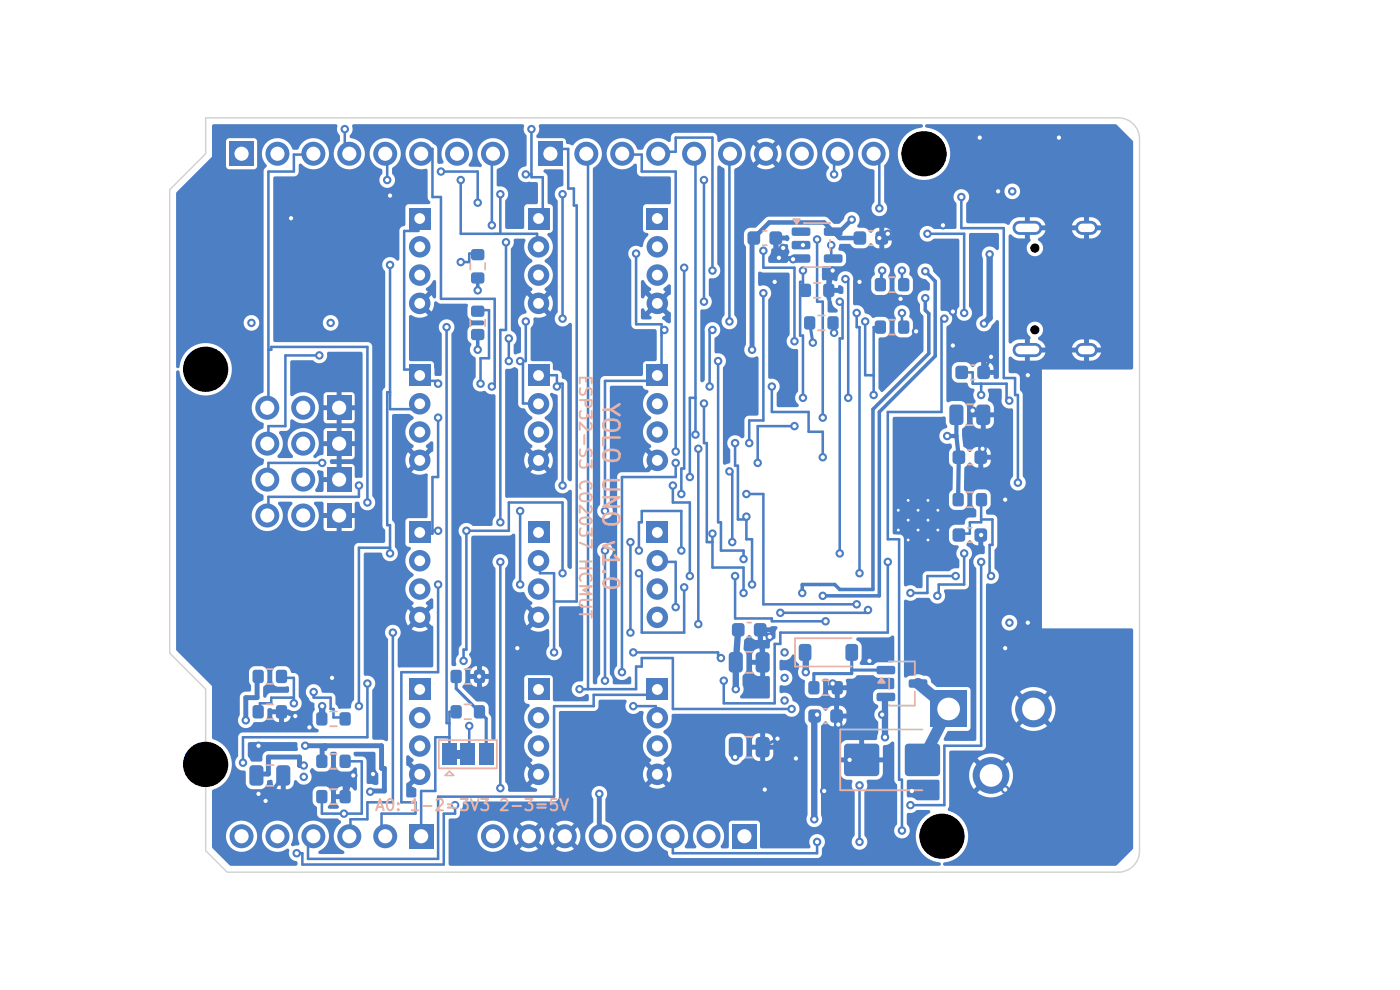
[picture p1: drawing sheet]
<svg xmlns="http://www.w3.org/2000/svg" width="297mm" height="210mm" viewBox="0 0 297 210" stroke-linecap="round" stroke-linejoin="round" font-family="sans-serif">
<defs><g id="words">
<text font-size="3.5" fill="#e8b2a7" x="126.9" y="85.1" transform="rotate(90 126.9 85.1)">YOLO UNO v1.0</text>
<text font-size="2.6" fill="#e8b2a7" x="122.2" y="79.3" transform="rotate(90 122.2 79.3)">ESP32-S3 CO2037 HCMUT</text>
<text font-size="2.4" fill="#e8b2a7" x="79.3" y="172.6">A0: 1-2=3V3 2-3=5V</text>
</g></defs>
<g fill="#4d7fc4">
<path d="M96.5 159.1h1.5v1.8h-1.5z"/>
<path d="M112 110.7h4.5v4.5h-4.5z"/>
<path d="M69.4 106.8h5.1v5.1h-5.1z"/>
<path d="M137.2 144h4.5v4.5h-4.5z"/>
<path d="M69.4 83.9h5.1v5.1h-5.1z"/>
<path d="M86.8 144h4.5v4.5h-4.5z"/>
<path d="M112 144h4.5v4.5h-4.5z"/>
<path d="M137.2 110.7h4.5v4.5h-4.5z"/>
<path d="M86.8 77.4h4.5v4.5h-4.5z"/>
<path d="M112 44.1h4.5v4.5h-4.5z"/>
<path d="M69.4 91.6h5.1v5.1h-5.1z"/>
<path d="M197.3 146.5h7.8v7.8h-7.8z"/>
<circle cx="114.2" cy="119" r="2.29"/>
<circle cx="114.2" cy="125" r="2.29"/>
<circle cx="114.2" cy="131" r="2.29"/>
<circle cx="64.3" cy="109.4" r="2.55"/>
<circle cx="56.7" cy="109.4" r="2.55"/>
<circle cx="139.4" cy="152.3" r="2.29"/>
<circle cx="139.4" cy="158.3" r="2.29"/>
<circle cx="139.4" cy="164.3" r="2.29"/>
<circle cx="64.3" cy="86.5" r="2.55"/>
<circle cx="56.7" cy="86.5" r="2.55"/>
<circle cx="89" cy="152.3" r="2.29"/>
<circle cx="89" cy="158.3" r="2.29"/>
<circle cx="89" cy="164.3" r="2.29"/>
<circle cx="196.9" cy="114.5" r=".9"/>
<circle cx="192.7" cy="114.5" r=".9"/>
<circle cx="199" cy="112.4" r=".9"/>
<circle cx="194.8" cy="112.4" r=".9"/>
<circle cx="190.6" cy="112.4" r=".9"/>
<circle cx="196.9" cy="110.3" r=".9"/>
<circle cx="192.7" cy="110.3" r=".9"/>
<circle cx="199" cy="108.2" r=".9"/>
<circle cx="194.8" cy="108.2" r=".9"/>
<circle cx="190.6" cy="108.2" r=".9"/>
<circle cx="196.9" cy="106.1" r=".9"/>
<circle cx="192.7" cy="106.1" r=".9"/>
<circle cx="114.2" cy="152.3" r="2.29"/>
<circle cx="114.2" cy="158.3" r="2.29"/>
<circle cx="114.2" cy="164.3" r="2.29"/>
<circle cx="139.4" cy="119" r="2.29"/>
<circle cx="139.4" cy="125" r="2.29"/>
<circle cx="139.4" cy="131" r="2.29"/>
<circle cx="89" cy="85.7" r="2.29"/>
<circle cx="89" cy="91.7" r="2.29"/>
<circle cx="89" cy="97.7" r="2.29"/>
<circle cx="114.2" cy="52.4" r="2.29"/>
<circle cx="114.2" cy="58.4" r="2.29"/>
<circle cx="114.2" cy="64.4" r="2.29"/>
<circle cx="64.3" cy="94.1" r="2.55"/>
<circle cx="56.7" cy="94.1" r="2.55"/>
<circle cx="219.2" cy="150.4" r="3.9"/>
<circle cx="210.2" cy="164.5" r="3.9"/>
</g>
<path d="M216.3 48.3h3.3M229.6 48.3h1.8M216.3 74.3h3.3M229.6 74.3h1.8" fill="none" stroke="#4d7fc4" stroke-width="3"/>
<g fill="#4d7fc4">
<path d="M155.4 174.8h5.1v5.1h-5.1z"/>
<path d="M69.4 99.2h5.1v5.1h-5.1z"/>
<path d="M86.8 44.1h4.5v4.5h-4.5z"/>
<path d="M86.8 174.8h5.1v5.1h-5.1z"/>
<path d="M48.7 30.1h5.1v5.1h-5.1z"/>
<path d="M137.2 77.4h4.5v4.5h-4.5z"/>
<path d="M112 77.4h4.5v4.5h-4.5z"/>
<path d="M86.8 110.7h4.5v4.5h-4.5z"/>
<path d="M137.2 44.1h4.5v4.5h-4.5z"/>
<path d="M114.2 30.1h5.1v5.1h-5.1z"/>
<path d="M168.1 48.4l.3-.2 3.2 .1 .3 .4v1.1l-.4 .2h-3.3l-.3-.4z"/>
<path d="M168.1 51.2l.3-.1h3.2l.3 .4v1.1l-.4 .3h-3.3l-.3-.5z"/>
<path d="M168.1 54.1l.3-.2 3.2 .1 .3 .4v1.1l-.4 .2h-3.3l-.3-.4z"/>
<path d="M174.9 54.1l.3-.2 3.3 .1 .2 .4v1.1l-.4 .2h-3.3l-.2-.4z"/>
<path d="M174.9 48.4l.3-.2 3.3 .1 .2 .4v1.1l-.4 .2h-3.3l-.2-.4z"/>
<path d="M100.1 57.9l.4-.1h1.7a.6 .6 0 0 1 .6 .6v1.2a.6 .6 0 0 1-.6 .6h-1.7a.6 .6 0 0 1-.6-.6v-1.2z"/>
<path d="M100.1 53l.4-.2h1.7a.6 .6 0 0 1 .6 .6v1.2a.6 .6 0 0 1-.6 .6h-1.7a.6 .6 0 0 1-.6-.6v-1.2z"/>
<path d="M171.6 144.6l.5-.1h1.2a.6 .6 0 0 1 .6 .6v1.6a.6 .6 0 0 1-.6 .6h-1.2a.6 .6 0 0 1-.6-.6v-1.6z"/>
<path d="M176.6 144.6l.4-.1h1.2a.6 .6 0 0 1 .6 .6v1.6a.6 .6 0 0 1-.6 .6h-1.2a.6 .6 0 0 1-.6-.6v-1.6z"/>
<path d="M154.8 156.5l.5-.2h1.5a.75 .75 0 0 1 .8 .8v2.8a.75 .75 0 0 1-.8 .8h-1.5a.75 .75 0 0 1-.7-.8v-2.8z"/>
<path d="M160.5 156.5l.5-.2h1.5a.75 .75 0 0 1 .8 .8v2.8a.75 .75 0 0 1-.8 .8h-1.5a.75 .75 0 0 1-.7-.8v-2.8z"/>
<path d="M93.8 157.7h3v4.5h-3z"/>
<path d="M97.7 157.7h3v4.5h-3z"/>
<path d="M101.6 157.7h3v4.5h-3z"/>
<path d="M185.7 68.1l.5-.1h1.2a.6 .6 0 0 1 .6 .6v1.6a.6 .6 0 0 1-.6 .6h-1.2a.6 .6 0 0 1-.6-.6v-1.6z"/>
<path d="M190.7 68.1l.4-.1h1.2a.6 .6 0 0 1 .6 .6v1.6a.6 .6 0 0 1-.6 .6h-1.2a.6 .6 0 0 1-.6-.6v-1.6z"/>
<path d="M171.7 150.7l.4-.2h1.4a.68 .68 0 0 1 .7 .6v1.5a.68 .68 0 0 1-.7 .7h-1.4a.68 .68 0 0 1-.6-.7v-1.5z"/>
<path d="M176.3 150.7l.5-.2h1.3a.68 .68 0 0 1 .7 .6v1.5a.68 .68 0 0 1-.7 .7h-1.3a.68 .68 0 0 1-.7-.7v-1.5z"/>
<path d="M202.2 104.7l.5-.1h1.2a.6 .6 0 0 1 .6 .6v1.6a.6 .6 0 0 1-.6 .6h-1.2a.6 .6 0 0 1-.6-.6v-1.6z"/>
<path d="M207.2 104.7l.4-.1h1.2a.6 .6 0 0 1 .6 .6v1.6a.6 .6 0 0 1-.6 .6h-1.2a.6 .6 0 0 1-.6-.6v-1.6z"/>
<path d="M95.7 142.2l.5-.1h1.2a.6 .6 0 0 1 .6 .6v1.6a.6 .6 0 0 1-.6 .6h-1.2a.6 .6 0 0 1-.6-.6v-1.6z"/>
<path d="M100.7 142.2l.4-.1h1.2a.6 .6 0 0 1 .6 .6v1.6a.6 .6 0 0 1-.6 .6h-1.2a.6 .6 0 0 1-.6-.6v-1.6z"/>
<path d="M95.7 149.7l.5-.1h1.2a.6 .6 0 0 1 .6 .6v1.6a.6 .6 0 0 1-.6 .6h-1.2a.6 .6 0 0 1-.6-.6v-1.6z"/>
<path d="M100.7 149.7l.4-.1h1.2a.6 .6 0 0 1 .6 .6v1.6a.6 .6 0 0 1-.6 .6h-1.2a.6 .6 0 0 1-.6-.6v-1.6z"/>
<path d="M155.5 132.4l.4-.2h1.4a.67 .67 0 0 1 .7 .6v1.5a.68 .68 0 0 1-.7 .7h-1.4a.68 .68 0 0 1-.6-.7v-1.5z"/>
<path d="M160.1 132.4l.5-.2h1.3a.67 .67 0 0 1 .7 .6v1.5a.68 .68 0 0 1-.7 .7h-1.3a.68 .68 0 0 1-.7-.7v-1.5z"/>
<path d="M169.6 136.8l.5-.2h1.4a.68 .68 0 0 1 .6 .7v2.2a.68 .68 0 0 1-.6 .7h-1.4a.68 .68 0 0 1-.7-.7v-2.2z"/>
<path d="M179.5 136.8l.5-.2h1.4a.68 .68 0 0 1 .6 .7v2.2a.68 .68 0 0 1-.6 .7h-1.4a.68 .68 0 0 1-.7-.7v-2.2z"/>
<path d="M201.6 86l.5-.2h1.5a.75 .75 0 0 1 .8 .8v2.8a.75 .75 0 0 1-.8 .8h-1.5a.75 .75 0 0 1-.7-.8v-2.8z"/>
<path d="M207.3 86l.5-.2h1.5a.75 .75 0 0 1 .8 .8v2.8a.75 .75 0 0 1-.8 .8h-1.5a.75 .75 0 0 1-.7-.8v-2.8z"/>
<path d="M202.9 77.8l.4-.2h1.4a.68 .68 0 0 1 .7 .6v1.5a.68 .68 0 0 1-.7 .7h-1.4a.68 .68 0 0 1-.6-.7v-1.5z"/>
<path d="M207.5 77.8l.5-.2h1.3a.68 .68 0 0 1 .7 .6v1.5a.68 .68 0 0 1-.7 .7h-1.3a.68 .68 0 0 1-.7-.7v-1.5z"/>
<path d="M170.7 67.2l.5-.1h1.2a.6 .6 0 0 1 .6 .6v1.6a.6 .6 0 0 1-.6 .6h-1.2a.6 .6 0 0 1-.6-.6v-1.6z"/>
<path d="M175.7 67.2l.4-.1h1.2a.6 .6 0 0 1 .6 .6v1.6a.6 .6 0 0 1-.6 .6h-1.2a.6 .6 0 0 1-.6-.6v-1.6z"/>
<path d="M53.7 142.2l.5-.1h1.2a.6 .6 0 0 1 .6 .6v1.6a.6 .6 0 0 1-.6 .6h-1.2a.6 .6 0 0 1-.6-.6v-1.6z"/>
<path d="M58.7 142.2l.4-.1h1.2a.6 .6 0 0 1 .6 .6v1.6a.6 .6 0 0 1-.6 .6h-1.2a.6 .6 0 0 1-.6-.6v-1.6z"/>
<path d="M186.1 141.4l.3-.2 3.2 .1 .3 .4v1.1l-.4 .2h-3.3l-.3-.4z"/>
<path d="M186.1 147.1l.3-.2 3.2 .1 .3 .4v1.1l-.4 .2h-3.3l-.3-.4z"/>
<path d="M192.9 144.2l.3-.1h3.3l.2 .4v1.1l-.4 .3h-3.3l-.2-.5z"/>
<path d="M179.3 158l.5-.3h6a.75 .75 0 0 1 .7 .8v5.4a.75 .75 0 0 1-.7 .7h-6a.75 .75 0 0 1-.8-.7v-5.4z"/>
<path d="M192.2 158l.5-.3h6a.75 .75 0 0 1 .7 .8v5.4a.75 .75 0 0 1-.7 .7h-6a.75 .75 0 0 1-.8-.7v-5.4z"/>
<path d="M100.1 69.9l.4-.1h1.7a.6 .6 0 0 1 .6 .6v1.2a.6 .6 0 0 1-.6 .6h-1.7a.6 .6 0 0 1-.6-.6v-1.2z"/>
<path d="M100.1 65l.4-.2h1.7a.6 .6 0 0 1 .6 .6v1.2a.6 .6 0 0 1-.6 .6h-1.7a.6 .6 0 0 1-.6-.6v-1.2z"/>
<path d="M181.3 49.3l.4-.2h1.4a.68 .68 0 0 1 .7 .6v1.5a.68 .68 0 0 1-.7 .7h-1.4a.68 .68 0 0 1-.6-.7v-1.5z"/>
<path d="M185.9 49.3l.5-.2h1.3a.68 .68 0 0 1 .7 .6v1.5a.68 .68 0 0 1-.7 .7h-1.3a.68 .68 0 0 1-.7-.7v-1.5z"/>
<path d="M185.7 59.1l.5-.1h1.2a.6 .6 0 0 1 .6 .6v1.6a.6 .6 0 0 1-.6 .6h-1.2a.6 .6 0 0 1-.6-.6v-1.6z"/>
<path d="M190.7 59.1l.4-.1h1.2a.6 .6 0 0 1 .6 .6v1.6a.6 .6 0 0 1-.6 .6h-1.2a.6 .6 0 0 1-.6-.6v-1.6z"/>
<path d="M202.3 95.8l.4-.2h1.4a.68 .68 0 0 1 .7 .6v1.5a.68 .68 0 0 1-.7 .7h-1.4a.68 .68 0 0 1-.6-.7v-1.5z"/>
<path d="M206.9 95.8l.5-.2h1.3a.68 .68 0 0 1 .7 .6v1.5a.68 .68 0 0 1-.7 .7h-1.3a.68 .68 0 0 1-.7-.7v-1.5z"/>
<path d="M154.8 138.5l.5-.2h1.5a.75 .75 0 0 1 .8 .8v2.8a.75 .75 0 0 1-.8 .8h-1.5a.75 .75 0 0 1-.7-.8v-2.8z"/>
<path d="M160.5 138.5l.5-.2h1.5a.75 .75 0 0 1 .8 .8v2.8a.75 .75 0 0 1-.8 .8h-1.5a.75 .75 0 0 1-.7-.8v-2.8z"/>
<path d="M158.8 49.3l.4-.2h1.4a.68 .68 0 0 1 .7 .6v1.5a.68 .68 0 0 1-.7 .7h-1.4a.68 .68 0 0 1-.6-.7v-1.5z"/>
<path d="M163.4 49.3l.5-.2h1.3a.68 .68 0 0 1 .7 .6v1.5a.68 .68 0 0 1-.7 .7h-1.3a.68 .68 0 0 1-.7-.7v-1.5z"/>
<path d="M202.3 112.3l.4-.2h1.4a.68 .68 0 0 1 .7 .6v1.5a.68 .68 0 0 1-.7 .7h-1.4a.68 .68 0 0 1-.6-.7v-1.5z"/>
<path d="M206.9 112.3l.5-.2h1.3a.68 .68 0 0 1 .7 .6v1.5a.68 .68 0 0 1-.7 .7h-1.3a.68 .68 0 0 1-.7-.7v-1.5z"/>
<path d="M53.1 162.5l.5-.2h1.5a.75 .75 0 0 1 .8 .8v2.8a.75 .75 0 0 1-.8 .8h-1.5a.75 .75 0 0 1-.7-.8v-2.8z"/>
<path d="M58.8 162.5l.5-.2h1.5a.75 .75 0 0 1 .8 .8v2.8a.75 .75 0 0 1-.8 .8h-1.5a.75 .75 0 0 1-.7-.8v-2.8z"/>
<path d="M67.2 167.7l.5-.1h1.2a.6 .6 0 0 1 .6 .6v1.6a.6 .6 0 0 1-.6 .6h-1.2a.6 .6 0 0 1-.6-.6v-1.6z"/>
<path d="M72.2 167.7l.4-.1h1.2a.6 .6 0 0 1 .6 .6v1.6a.6 .6 0 0 1-.6 .6h-1.2a.6 .6 0 0 1-.6-.6v-1.6z"/>
<path d="M53.7 149.7l.5-.1h1.2a.6 .6 0 0 1 .6 .6v1.6a.6 .6 0 0 1-.6 .6h-1.2a.6 .6 0 0 1-.6-.6v-1.6z"/>
<path d="M58.7 149.7l.4-.1h1.2a.6 .6 0 0 1 .6 .6v1.6a.6 .6 0 0 1-.6 .6h-1.2a.6 .6 0 0 1-.6-.6v-1.6z"/>
<path d="M169.8 60.3l.5-.1h1.2a.6 .6 0 0 1 .6 .6v1.6a.6 .6 0 0 1-.6 .6h-1.2a.6 .6 0 0 1-.6-.6v-1.6z"/>
<path d="M174.8 60.3l.4-.1h1.2a.6 .6 0 0 1 .6 .6v1.6a.6 .6 0 0 1-.6 .6h-1.2a.6 .6 0 0 1-.6-.6v-1.6z"/>
<path d="M67.2 151.2l.5-.1h1.2a.6 .6 0 0 1 .6 .6v1.6a.6 .6 0 0 1-.6 .6h-1.2a.6 .6 0 0 1-.6-.6v-1.6z"/>
<path d="M72.2 151.2l.4-.1h1.2a.6 .6 0 0 1 .6 .6v1.6a.6 .6 0 0 1-.6 .6h-1.2a.6 .6 0 0 1-.6-.6v-1.6z"/>
<path d="M67.2 160.2l.5-.1h1.2a.6 .6 0 0 1 .6 .6v1.6a.6 .6 0 0 1-.6 .6h-1.2a.6 .6 0 0 1-.6-.6v-1.6z"/>
<path d="M72.2 160.2l.4-.1h1.2a.6 .6 0 0 1 .6 .6v1.6a.6 .6 0 0 1-.6 .6h-1.2a.6 .6 0 0 1-.6-.6v-1.6z"/>
<circle cx="150.3" cy="177.4" r="2.55"/>
<circle cx="142.7" cy="177.4" r="2.55"/>
<circle cx="135.1" cy="177.4" r="2.55"/>
<circle cx="127.4" cy="177.4" r="2.55"/>
<circle cx="119.8" cy="177.4" r="2.55"/>
<circle cx="112.2" cy="177.4" r="2.55"/>
<circle cx="104.6" cy="177.4" r="2.55"/>
<circle cx="64.3" cy="101.7" r="2.55"/>
<circle cx="56.7" cy="101.7" r="2.55"/>
<circle cx="89" cy="52.4" r="2.29"/>
<circle cx="89" cy="58.4" r="2.29"/>
<circle cx="89" cy="64.4" r="2.29"/>
<circle cx="81.7" cy="177.4" r="2.55"/>
<circle cx="74.1" cy="177.4" r="2.55"/>
<circle cx="66.5" cy="177.4" r="2.55"/>
<circle cx="58.9" cy="177.4" r="2.55"/>
<circle cx="51.2" cy="177.4" r="2.55"/>
<circle cx="58.9" cy="32.6" r="2.55"/>
<circle cx="66.5" cy="32.6" r="2.55"/>
<circle cx="74.1" cy="32.6" r="2.55"/>
<circle cx="81.7" cy="32.6" r="2.55"/>
<circle cx="89.3" cy="32.6" r="2.55"/>
<circle cx="97" cy="32.6" r="2.55"/>
<circle cx="104.6" cy="32.6" r="2.55"/>
<circle cx="139.4" cy="85.7" r="2.29"/>
<circle cx="139.4" cy="91.7" r="2.29"/>
<circle cx="139.4" cy="97.7" r="2.29"/>
<circle cx="114.2" cy="85.7" r="2.29"/>
<circle cx="114.2" cy="91.7" r="2.29"/>
<circle cx="114.2" cy="97.7" r="2.29"/>
<circle cx="89" cy="119" r="2.29"/>
<circle cx="89" cy="125" r="2.29"/>
<circle cx="89" cy="131" r="2.29"/>
<circle cx="139.4" cy="52.4" r="2.29"/>
<circle cx="139.4" cy="58.4" r="2.29"/>
<circle cx="139.4" cy="64.4" r="2.29"/>
<circle cx="124.4" cy="32.6" r="2.55"/>
<circle cx="132" cy="32.6" r="2.55"/>
<circle cx="139.6" cy="32.6" r="2.55"/>
<circle cx="147.2" cy="32.6" r="2.55"/>
<circle cx="154.9" cy="32.6" r="2.55"/>
<circle cx="162.5" cy="32.6" r="2.55"/>
<circle cx="170.1" cy="32.6" r="2.55"/>
<circle cx="177.7" cy="32.6" r="2.55"/>
<circle cx="185.3" cy="32.6" r="2.55"/>
<circle cx="64.7" cy="158.2" r=".9"/>
<circle cx="78.5" cy="167.9" r=".9"/>
<circle cx="52.1" cy="152.8" r=".9"/>
<circle cx="104.3" cy="47.8" r=".9"/>
<circle cx="106.1" cy="110.8" r=".9"/>
<circle cx="107.3" cy="51.4" r=".9"/>
<circle cx="165.5" cy="130" r=".9"/>
<circle cx="134.3" cy="138.4" r=".9"/>
<circle cx="117.5" cy="138.4" r=".9"/>
<circle cx="152.9" cy="139.6" r=".9"/>
<circle cx="184.1" cy="129.4" r=".9"/>
<circle cx="166.4" cy="143.8" r=".9"/>
<circle cx="101.3" cy="74.2" r=".9"/>
<circle cx="214.7" cy="40.6" r=".9"/>
<circle cx="200.9" cy="92.5" r=".9"/>
<circle cx="156.1" cy="146.2" r=".9"/>
<circle cx="101.3" cy="61.6" r=".9"/>
<circle cx="166.4" cy="148.6" r=".9"/>
<circle cx="214.1" cy="132.1" r=".9"/>
<circle cx="166.4" cy="138.4" r=".9"/>
<circle cx="187.1" cy="57.4" r=".9"/>
<circle cx="172.4" cy="72.7" r=".9"/>
<circle cx="168.8" cy="160.9" r=".9"/>
<circle cx="174.8" cy="167.8" r=".9"/>
<circle cx="182.3" cy="59.8" r=".9"/>
<circle cx="194.3" cy="70.3" r=".9"/>
<circle cx="193.4" cy="167.8" r=".9"/>
<circle cx="164.3" cy="59.8" r=".9"/>
<circle cx="180.2" cy="161.2" r=".9"/>
<circle cx="109.7" cy="137.5" r=".9"/>
<circle cx="168.2" cy="55" r=".9"/>
<circle cx="54.8" cy="168.4" r=".9"/>
<circle cx="213.2" cy="106" r=".9"/>
<circle cx="211.7" cy="40.6" r=".9"/>
<circle cx="163.3" cy="135.1" r=".9"/>
<circle cx="210.2" cy="75.7" r=".9"/>
<circle cx="70.4" cy="143.8" r=".9"/>
<circle cx="208.1" cy="113.5" r=".9"/>
<circle cx="188.3" cy="49.6" r=".9"/>
<circle cx="56.3" cy="169.9" r=".9"/>
<circle cx="61.7" cy="46.3" r=".9"/>
<circle cx="218" cy="132.1" r=".9"/>
<circle cx="176.6" cy="57.4" r=".9"/>
<circle cx="213.2" cy="137.5" r=".9"/>
<circle cx="82.7" cy="41.5" r=".9"/>
<circle cx="206.3" cy="87.1" r=".9"/>
<circle cx="65.6" cy="154.3" r=".9"/>
<circle cx="164.9" cy="156.7" r=".9"/>
<circle cx="191" cy="63.4" r=".9"/>
<circle cx="162.2" cy="167.5" r=".9"/>
<circle cx="207.8" cy="29.2" r=".9"/>
<circle cx="177.8" cy="153.7" r=".9"/>
<circle cx="202.1" cy="73.3" r=".9"/>
<circle cx="224.6" cy="29.2" r=".9"/>
<circle cx="218" cy="79.6" r=".9"/>
<circle cx="79.1" cy="164.2" r=".9"/>
<circle cx="213.2" cy="167.5" r=".9"/>
<circle cx="62.6" cy="151.9" r=".9"/>
<circle cx="101.6" cy="143.5" r=".9"/>
<circle cx="166.1" cy="52.6" r=".9"/>
<circle cx="208.4" cy="95.2" r=".9"/>
<circle cx="200" cy="47.8" r=".9"/>
<circle cx="74.9" cy="164.5" r=".9"/>
<circle cx="186.5" cy="50.5" r=".9"/>
<circle cx="176.6" cy="145" r=".9"/>
<circle cx="184.4" cy="140.2" r=".9"/>
<circle cx="54.8" cy="158.2" r=".9"/>
<circle cx="202.1" cy="66.1" r=".9"/>
<circle cx="165.2" cy="54.7" r=".9"/>
<circle cx="180.7" cy="46.6" r=".9"/>
<circle cx="155.9" cy="160.6" r=".9"/>
<circle cx="53.3" cy="68.5" r=".9"/>
<circle cx="70.1" cy="68.5" r=".9"/>
<circle cx="159.5" cy="74.2" r=".9"/>
<circle cx="64.4" cy="164.8" r=".9"/>
<circle cx="127.1" cy="168.4" r=".9"/>
<circle cx="64.4" cy="162.4" r=".9"/>
<circle cx="179.3" cy="59.2" r=".9"/>
<circle cx="76.1" cy="103" r=".9"/>
<circle cx="144.5" cy="104.8" r=".9"/>
<circle cx="179.9" cy="84.4" r=".9"/>
<circle cx="151.1" cy="57.4" r=".9"/>
<circle cx="145.1" cy="56.8" r=".9"/>
<circle cx="153.5" cy="144.4" r=".9"/>
<circle cx="143.3" cy="128.8" r=".9"/>
<circle cx="188.3" cy="119.2" r=".9"/>
<circle cx="135.5" cy="116.8" r=".9"/>
<circle cx="128.3" cy="116.8" r=".9"/>
<circle cx="144.5" cy="116.8" r=".9"/>
<circle cx="155.3" cy="115" r=".9"/>
<circle cx="154.7" cy="100" r=".9"/>
<circle cx="128.3" cy="144.4" r=".9"/>
<circle cx="134.3" cy="149.8" r=".9"/>
<circle cx="158.3" cy="104.8" r=".9"/>
<circle cx="202.7" cy="122.2" r=".9"/>
<circle cx="77.9" cy="106.6" r=".9"/>
<circle cx="181.7" cy="128.2" r=".9"/>
<circle cx="193.1" cy="125.8" r=".9"/>
<circle cx="155.9" cy="94" r=".9"/>
<circle cx="145.1" cy="124.6" r=".9"/>
<circle cx="77.9" cy="145" r=".9"/>
<circle cx="92.9" cy="112.6" r=".9"/>
<circle cx="98.9" cy="112.6" r=".9"/>
<circle cx="159.5" cy="124" r=".9"/>
<circle cx="92.9" cy="88.6" r=".9"/>
<circle cx="161.9" cy="62.2" r=".9"/>
<circle cx="119.3" cy="121.6" r=".9"/>
<circle cx="51.5" cy="161.8" r=".9"/>
<circle cx="135.5" cy="121.6" r=".9"/>
<circle cx="92.9" cy="81.4" r=".9"/>
<circle cx="158.9" cy="94" r=".9"/>
<circle cx="101.9" cy="81.4" r=".9"/>
<circle cx="186.5" cy="44.2" r=".9"/>
<circle cx="158.3" cy="109.6" r=".9"/>
<circle cx="98.3" cy="140.2" r=".9"/>
<circle cx="82.7" cy="56.2" r=".9"/>
<circle cx="176.9" cy="37" r=".9"/>
<circle cx="76.1" cy="149.8" r=".9"/>
<circle cx="193.1" cy="170.8" r=".9"/>
<circle cx="97.7" cy="55.6" r=".9"/>
<circle cx="215.9" cy="102.4" r=".9"/>
<circle cx="106.1" cy="167.2" r=".9"/>
<circle cx="62.9" cy="181" r=".9"/>
<circle cx="82.7" cy="117.4" r=".9"/>
<circle cx="106.1" cy="119.2" r=".9"/>
<circle cx="96.5" cy="170.8" r=".9"/>
<circle cx="203.9" cy="41.8" r=".9"/>
<circle cx="208.1" cy="119.2" r=".9"/>
<circle cx="182.3" cy="166.6" r=".9"/>
<circle cx="173.3" cy="178.6" r=".9"/>
<circle cx="182.3" cy="178.6" r=".9"/>
<circle cx="210.2" cy="122.2" r=".9"/>
<circle cx="149.3" cy="38.2" r=".9"/>
<circle cx="198.8" cy="126.4" r=".9"/>
<circle cx="73.1" cy="27.4" r=".9"/>
<circle cx="178.1" cy="117.4" r=".9"/>
<circle cx="204.5" cy="117.4" r=".9"/>
<circle cx="178.1" cy="64" r=".9"/>
<circle cx="112.7" cy="27.4" r=".9"/>
<circle cx="149.3" cy="64" r=".9"/>
<circle cx="111.5" cy="37" r=".9"/>
<circle cx="82.1" cy="38.2" r=".9"/>
<circle cx="119.3" cy="67.6" r=".9"/>
<circle cx="119.3" cy="41.2" r=".9"/>
<circle cx="106.1" cy="41.2" r=".9"/>
<circle cx="181.7" cy="66.4" r=".9"/>
<circle cx="182.3" cy="121.6" r=".9"/>
<circle cx="97.7" cy="38.2" r=".9"/>
<circle cx="122.9" cy="146.2" r=".9"/>
<circle cx="167.9" cy="150.4" r=".9"/>
<circle cx="142.7" cy="103" r=".9"/>
<circle cx="119.3" cy="103" r=".9"/>
<circle cx="104.3" cy="82" r=".9"/>
<circle cx="155.9" cy="122.2" r=".9"/>
<circle cx="118.1" cy="82" r=".9"/>
<circle cx="146.3" cy="122.2" r=".9"/>
<circle cx="175.1" cy="131.8" r=".9"/>
<circle cx="174.5" cy="126.4" r=".9"/>
<circle cx="196.3" cy="57.5" r=".9"/>
<circle cx="170.2" cy="125.8" r=".9"/>
<circle cx="196.3" cy="63.2" r=".9"/>
<circle cx="133.7" cy="134.2" r=".9"/>
<circle cx="151.1" cy="113.2" r=".9"/>
<circle cx="157.7" cy="125.8" r=".9"/>
<circle cx="133.7" cy="115" r=".9"/>
<circle cx="83.3" cy="134.2" r=".9"/>
<circle cx="149.3" cy="85.6" r=".9"/>
<circle cx="157.7" cy="118.6" r=".9"/>
<circle cx="111.5" cy="68.2" r=".9"/>
<circle cx="110.3" cy="76.6" r=".9"/>
<circle cx="152.3" cy="76.6" r=".9"/>
<circle cx="148.1" cy="132.4" r=".9"/>
<circle cx="148.1" cy="95.2" r=".9"/>
<circle cx="143.3" cy="95.8" r=".9"/>
<circle cx="147.5" cy="92.2" r=".9"/>
<circle cx="68.3" cy="98.2" r=".9"/>
<circle cx="146.3" cy="101.2" r=".9"/>
<circle cx="185.3" cy="83.8" r=".9"/>
<circle cx="107.9" cy="76.6" r=".9"/>
<circle cx="183.5" cy="68.2" r=".9"/>
<circle cx="107.9" cy="71.8" r=".9"/>
<circle cx="67.7" cy="75.4" r=".9"/>
<circle cx="154.7" cy="68.2" r=".9"/>
<circle cx="170.3" cy="57.4" r=".9"/>
<circle cx="170.3" cy="52" r=".9"/>
<circle cx="170.3" cy="84.4" r=".9"/>
<circle cx="176.9" cy="70.6" r=".9"/>
<circle cx="173.3" cy="50.8" r=".9"/>
<circle cx="174.5" cy="88.6" r=".9"/>
<circle cx="161.9" cy="53.2" r=".9"/>
<circle cx="168.5" cy="72.4" r=".9"/>
<circle cx="93.5" cy="36.4" r=".9"/>
<circle cx="101.3" cy="43" r=".9"/>
<circle cx="151.1" cy="70" r=".9"/>
<circle cx="140.9" cy="70" r=".9"/>
<circle cx="128.3" cy="108.4" r=".9"/>
<circle cx="163.7" cy="82" r=".9"/>
<circle cx="174.5" cy="97" r=".9"/>
<circle cx="92.9" cy="124" r=".9"/>
<circle cx="134.9" cy="53.8" r=".9"/>
<circle cx="110.3" cy="108.4" r=".9"/>
<circle cx="110.3" cy="124" r=".9"/>
<circle cx="150.5" cy="82" r=".9"/>
<circle cx="99.5" cy="154" r=".9"/>
<circle cx="143.3" cy="98.2" r=".9"/>
<circle cx="131.9" cy="142.6" r=".9"/>
<circle cx="160.7" cy="98.2" r=".9"/>
<circle cx="168.5" cy="90.4" r=".9"/>
<circle cx="214.1" cy="85" r=".9"/>
<circle cx="208.1" cy="83.8" r=".9"/>
<circle cx="173.3" cy="151.6" r=".9"/>
<circle cx="187.1" cy="151.6" r=".9"/>
<circle cx="187.7" cy="156.4" r=".9"/>
<circle cx="68.3" cy="149.8" r=".9"/>
<circle cx="170.9" cy="142.6" r=".9"/>
<circle cx="172.7" cy="173.8" r=".9"/>
<circle cx="191.3" cy="176.2" r=".9"/>
<circle cx="208.7" cy="68.6" r=".9"/>
<circle cx="209.9" cy="53.9" r=".9"/>
<circle cx="200.3" cy="67.6" r=".9"/>
<circle cx="204.5" cy="66.4" r=".9"/>
<circle cx="196.7" cy="49.6" r=".9"/>
<circle cx="176.3" cy="52" r=".9"/>
<circle cx="94.7" cy="69.4" r=".9"/>
<circle cx="73" cy="172.6" r=".9"/>
<circle cx="62.3" cy="149.2" r=".9"/>
<circle cx="66.5" cy="146.8" r=".9"/>
<circle cx="191.3" cy="66.4" r=".9"/>
<circle cx="191.3" cy="57.4" r=".9"/>
</g>
<path d="M159.9 50.5l-.4 .3v23.4M54.8 143.5l-.3 .3v4.2h-2.4v4.8M64.7 158.2h16.2v4.8h.6v4.8h-3v.1M68.9 158.2v.6h-.6v2.7M156.1 158.5l-.2 .3v1.8M64.4 162.4h-.9v-1.8h-6.6v3.6h-2.4l-.1 .3M127.1 168.4v9h.3" fill="none" stroke="#4d7fc4" stroke-width="1.1"/>
<g fill="none" stroke="#4d7fc4" stroke-width=".54">
<path d="M66.5 32.6v.2h-4.2v3.6h-5.4v49.8l-.2 .3M73.1 27.4v5.4h.6l.4-.2M81.7 32.6l.4 .2v5.4M89.3 32.6v-1h2.4v10.2h1.8v21.6h11.4v18.6h-.6M93.5 36.4h7.8v6.6M97.7 38.2v11.4h16.2v3l.3-.2M104.6 32.6l-.3 .2v15M111.5 37h1.2M112.7 27.4v10.2h2.4v9h-.6l-.3-.2M116.8 32.6l.1-1h3.6v8.4h1.2v3.6h.6v84h-4.8M124.4 32.6l.3 .2v113.4M132 32.6l-.1 .2h4.2v3.6h7.2v59.4"/>
<path d="M139.6 32.6l.1-.4h3.6v-3h7.8v28.2M147.2 32.6l.3 .2v59.4M149.3 38.2v25.8M154.9 32.6l-.2 .2v35.4M177.7 32.6l-.2 .2h-.6v4.2M185.3 32.6v-1h1.2v12.6M82.7 56.2v30.6h7.2v-1.2l-.9 .1M89 46.4l-.3 .2v2.4h-3v29.4h5.4v2.4M101.3 54l-.6-.2h-1.2v1.8h-1.8M106.1 41.2v8.4M107.3 51.4v18.6h-1.2v40.8M119.3 41.2v26.4"/>
<path d="M134.9 53.8v15h5.4v12h-12v27.6M145.1 56.8v42.6h-.6v5.4M161.9 53.2v3.6h6.6v15.6M169.9 52h.4M170.3 57.4v4.2h.6M170.3 59.8h-.6v11.4h.6v13.2M173.3 50.8v13.2h1.2v24.6M176.3 52v2.4l.5 .4M179.3 59.2h.6v25.2M191.3 57.4v3h.4M196.7 49.6h7.8v16.8M203.9 41.8v6.6h9v31.8h2.4v3.6h.6v18.6"/>
<path d="M56.9 74.2h.6v-.6h20.4v33M67.7 75.4h-7.2v15h-3.6v3.6l-.2 .1M89 79.7l-1.5-.1v1.2h5.4v.6M94.7 69.4v84h.6M101.3 66l.6-.2h1.8v10.2h-1.8v5.4M107.9 71.8v4.8M110.9 76.6v9l3.3 .1M111.5 68.2v8.4h-1.2M114.2 79.7l3.9-.1v2.4M140.3 79.6l-.9 .1M140.9 70v.6h-.6M151.1 70h-.6v12"/>
<path d="M152.3 76.6v34.2h.6v6h4.8v1.8M161.9 62.2v27h-3v4.8M176.7 68.5l.2 .3v1.8M178.1 64h.6v7.8h-.6v45.6M181.7 66.4v3h.6v52.2M183.5 68.2v11.4h1.8M186.8 69.4h-1.5v14.4M191.3 66.4v3h.4M200.3 67.6h-.6v19.8h-11.4v27h2.4v51h.6v10.8M204 79h2.3v2.4h7.2v3.6h.6M68.3 98.2h-11.4v3.6l-.2-.1M82.7 83.2h-.6v28.2h.6v6"/>
<path d="M92.9 88.6v12.6h-1.2v12h-2.4l-.3-.2M118.1 81.4h1.2v21.6M143.3 98.2v3h-11.4v41.4M147.5 84.4h-1.2v16.8M148.1 95.2v37.2M149.3 85.6v8.4h.6v21h1.2M154.7 100h.6v15M155.9 94v4.8h.6v11.4h1.8M163.7 82v5.4h7.8v4.2h3v5.4M168.5 90.4h-7.8v7.8M208.1 81.4v2.4M76.1 103v2.4h-19.2v4.2l-.2-.2"/>
<path d="M82.7 116.2h-6.6v33.6M91.7 112.6h1.2M106.1 119.2v48M110.3 108.4v15.6M114.2 119l.3 .2v2.4h3v16.8M128.3 116.8v27.6M133.7 115v19.2M135.5 116.8v-6h.6v-2.4h8.4v8.4M139.4 119l.3 .2h3.6v9.6M142.7 103v3.6h3.6v15.6M151.1 113.2v7.2h6.6v5.4M158.3 104.8h3.6v23.4h19.8"/>
<path d="M158.3 109.6v4.8h1.2v9.6M188.3 119.2v15h-22.8v2.4h-1.2v12.6h-10.8v-4.8M204.5 117.4v6.6h-5.4v2.4h-.3M208.1 110.2h2.4v5.4h-.6v6.6h.3M208.1 119.2v39h-7.8v12.6h-7.2M208.2 106l-.1 4.8h-2.4v2.4h-1.8l-.5 .3M83.3 134.2v36h-5.4v3.6h-3.6v3.6h-.2M92.9 124v18.6h-7.8v27.6h3v2.4h-7.2v4.8h.8M119.3 121.6v-15h-11.4v6h-9v25.2h-.6v2.4M134.3 138.4h18v1.2h.6M135.5 121.6h.6v12.6h9v-9.6M155.9 122.2v9h7.8v.6h11.4"/>
<path d="M184.1 129.4v.6h-18.6M202.7 122.2h-6v3.6h-3.6M59.7 143.5l.2 .3h2.4v5.4M62.3 148h-4.8v1.2h-2.4v1.8h-.3M66.5 146.8v1.2h3.6v2.4h.6v1.8h2.4l.1 .3M77.9 145v11.4h-26.4v5.4M95.3 156.4h-3v11.4h-3v9.6M96.8 151h-1.5v9M99.5 154v5.4l-.3 .6M122.9 146.2h12v-4.8h1.2v-1.8h6.6v10.8h25.2M134.3 149.8h4.8v2.4l.3 .1M139.4 146.3l-.3-.1v1.2h-13.2v2.4h-8.4v19.2h-24.6v13.2h-27.6v-4.8h1.2"/>
<path d="M73.2 161.5h3.5v11.1h-8.4v-3.6M96.5 170.8v1.8h-2.4v10.8h-30v-2.4h-1.2M142.7 177.4v3.6h30.6v-2.4M182.3 166.6v12"/>
</g>
<path d="M101.3 59v2.6M196.3 57.5l2.1 2.1v15.9l-11.9 11.9v39h-12M101.3 71v3.2M196.3 63.2v2.6l.7 .7v8.5l-11.8 11.8v38.2h-7.1l-1-1h-6.9v1.8M60.1 164.5l-3.8 5.4" fill="none" stroke="#4d7fc4" stroke-width=".75"/>
<path d="M200.9 92.5h2M202.9 88v4.5M202.9 92.5l.5 4.5-.1 9M163.3 135.1l-2-1.5 .5 6.9" fill="none" stroke="#4d7fc4" stroke-width=".9"/>
<g fill="none" stroke="#4d7fc4" stroke-width=".66">
<path d="M164.6 50.5l.6 4.2M169.9 54.8l-1.7 .2M176.6 57.4l-.8 4.2M186.5 50.5h.6M187.1 57.4l-.3 3M171.8 68.5l.6 4.2M210.2 75.7l-1.5 3.3M206.3 87.1l2.3 .9M208.4 95.2l-.3 1.8M208.1 113.5h.1M180.7 138.4v4.5h-8v3M59.7 151l2.9 .9"/>
<path d="M96.8 143.5v2.6l6.3 6.3v7.6M101.6 143.5h.1M164.9 156.7l-3.1 1.8M176.6 145l1 .9M177.5 151.9l.3 1.8M180.7 142.1h7.2M74.9 164.5l-1.7 4.5M180.2 161.2h2.6"/>
</g>
<path d="M209.9 53.9v13.5l-1.2 1.2M156.6 133.6l-.5 6.9v5.7M170.8 138.4l.1 .6v3.6M68.3 149.8v2.7M173.3 151.6l-.5 .3-.1 .3v21.6M187.1 151.6h.6M187.9 147.8l-.2 .2v8.4" fill="none" stroke="#4d7fc4" stroke-width="1.3"/>
<path d="M176.8 49.1l-2-1.9h-11.6l-3.3 3.3M176.8 49.1l1.3 1.4h4.3M180.7 46.6l-2.6 2.5h-1.3" fill="none" stroke="#4d7fc4" stroke-width=".96"/>
<path d="M194.8 145l6.4 5.4-5.5 10.8" fill="none" stroke="#4d7fc4" stroke-width="2.4"/>
<g fill="#4d7fc4">
<path d="M114.5 26.4h81.2a.37 .37 0 0 1 .1 .4 .37 .37 0 0 1-.3 .3 5.5 5.5 0 0 0-5 5.3h-1.9v-.6a3.3 3.3 0 0 0-3.5-2.5 3.3 3.3 0 0 0-3.1 3.1h-1l-.1-.6a3.3 3.3 0 0 0-3.4-2.5 3.3 3.3 0 0 0-3.1 3.1h-1l-.1-.6a3.3 3.3 0 0 0-3.5-2.5 3.3 3.3 0 0 0-3 3.1h-1l-.3-1.1-.3-.6-1.3 1.3-.8-.8 1.3-1.3a3.3 3.3 0 0 0-3.8 0l1.3 1.3-.8 .8-1.3-1.3-.1 .2a3.3 3.3 0 0 0 .1 3.6l1.3-1.3 .8 .8-1.3 1.3 .2 .1a3.3 3.3 0 0 0 3.6-.1l-1.3-1.3 .8-.8 1.3 1.3 .1-.2a3.3 3.3 0 0 0 .5-1.9h1v.5a3.3 3.3 0 0 0 3.6 3 3.3 3.3 0 0 0 3-3.5h1v.5a3.8 3.8 0 0 0 1.5 2.5l-.1 .4a1.68 1.68 0 0 0-.1 2.3 1.68 1.68 0 0 0 2.3 .2 1.68 1.68 0 0 0 .4-2.2l.3-.3a3.3 3.3 0 0 0 2.3-3.4h1v.5a3.4 3.4 0 0 0 3.3 3l.2 .4v6.5a1.68 1.68 0 0 0-.3 2.4 1.68 1.68 0 0 0 2.5 .2 1.68 1.68 0 0 0-.1-2.5v-7.7a4.2 4.2 0 0 0 1-2.8h1.9v.6a5.6 5.6 0 0 0 5.6 5.2 5.6 5.6 0 0 0 5.5-5.4 5.6 5.6 0 0 0-5.1-5.7 .37 .37 0 0 1-.3-.4 .37 .37 0 0 1 .4-.4h40l3.7 3.6 .1 10.5h-24a1.67 1.67 0 0 0-2.6-1.2 1.67 1.67 0 0 0 0 2.8 1.67 1.67 0 0 0 2.6-1.2v-.4h24v7.4h-6.8a2.28 2.28 0 0 0-2.6-1.7v1.3h-1v-1.3h-.6a2.24 2.24 0 0 0-2 1.7h-5.6v-.1a2.58 2.58 0 0 0-3.3-1.6v1.3h-1.1v-1.3h-1.3a2.67 2.67 0 0 0-2.1 1.6l-.9-.3-7.9-.1-.2-.3v-3.7a1.91 1.91 0 0 0 0-2.8 1.67 1.67 0 0 0-2.4 .2 1.67 1.67 0 0 0 .3 2.4v5.1l-.1 .3-4.6 .1-.3-.1a1.65 1.65 0 0 0-1.8-.4 1.65 1.65 0 0 0-1 1.5h-5.9v-.2a1.42 1.42 0 0 0-1.6-1.1v1.7h1.6v-.4h5.9a1.65 1.65 0 0 0 1.1 1.6 1.65 1.65 0 0 0 1.8-.5l5.2-.1 .3 .2v.6h-14.3v-.4h-1.6v1.7h.4a1.42 1.42 0 0 0 1.2-1.3h14.3v13.5a1.86 1.86 0 0 0 .4 3 1.67 1.67 0 0 0 2.1-.6 1.67 1.67 0 0 0-.4-2.2v-15.5l.3-.2h5.8l.2 .4v3l-.3 .3-.3-.2a1.69 1.69 0 0 0-2.3-.3 1.69 1.69 0 0 0-.5 2.3v11.8l-.1 .3a1.69 1.69 0 0 0-.8 2.8 1.69 1.69 0 0 0 2.8-.8l.8-.9a.37 .37 0 0 1 .4-.2 .37 .37 0 0 1 .3 .4v9.8h-1.1a1.41 1.41 0 0 0-1.6-1.3v1.7h1.6v-.4h1.1v2.1a.73 .73 0 0 1-1.1 0v-.7h-1.9l-.2-.4-.5-.3-.1-2h-.2a1.73 1.73 0 0 0-1.4 1 .39 .39 0 0 1-.5-.2 1.4 1.4 0 0 0-1.2-.8h-1.8a1.41 1.41 0 0 0-1.1 1.3v1.9a1.42 1.42 0 0 0 1.3 1.2h1.7l.4 .1a1.16 1.16 0 0 0 1.2 1.1 .43 .43 0 0 1 .1 .8 1.86 1.86 0 0 0 .4 1.9l-.6 1.1-.1 1.3h4.5a2.17 2.17 0 0 0-.4-2l-.6-.4a.89 .89 0 0 1 0-1.1l-.3-1.2 .2-.3 2.5-.1 .3 .4v1.7a1.73 1.73 0 0 0 2.2 2.1l.2 .4v2.6h-4.1v-1.1h-1.7v2.4h-1v-2.4h-1.8l.1 1.2a1.52 1.52 0 0 0 1.7 1.2h1.4l.6-.2 .6-.6 .1-.5h4.1v6.5h-4.7a1.41 1.41 0 0 0-1.6-1.3v1.7h1.6v-.4h4.7v1.8h-4.7v-.4h-1.6v1.7h.4a1.42 1.42 0 0 0 1.2-1.3h4.7v3a1.86 1.86 0 0 0 .4 3 1.67 1.67 0 0 0 2.1-.6 1.67 1.67 0 0 0-.4-2.2v-17.4l-.6-1.1v-2.5a1.03 1.03 0 0 0-1.2-.9h-.9l-.3-.2v-3a.37 .37 0 0 1 .2-.4 .37 .37 0 0 1 .4 .1l.6 .5a3.3 3.3 0 0 0 2.2 .3v-1.3h1.1v1.3h1.3a2.24 2.24 0 0 0 2-1.7h-1.5l.2-.4-.2-.7h1.5v-.1a2.54 2.54 0 0 0-1.5-1.6 .45 .45 0 0 1 .3-.7 1.76 1.76 0 0 0 .1-2.6 1.76 1.76 0 0 0-2.6 .3 1.76 1.76 0 0 0 .5 2.5l-.1 .5v1.4h-1.1v-1.4a3.3 3.3 0 0 0-2.2 .3l-.8 .6h-.2l-.2-.4v-22.5v-.1l.4-.2 1.2 .8 1.8 .1v-1.4h1.1l.1 1.9a1.77 1.77 0 0 0-.6 2.3 1.77 1.77 0 0 0 2.2 .8 1.78 1.78 0 0 0 1.1-1.6 1.78 1.78 0 0 0-1.1-1.6v-.4l.5-.3a2.21 2.21 0 0 0 1.1-1.4h-1.5l.2-.4-.2-.7h8.6l-.2 .4 .2 .7h-1.5v.1a2.31 2.31 0 0 0 2.6 1.6v-1.4h1v1.4h.6a2.24 2.24 0 0 0 2-1.7h-1.5l.2-.4-.2-.7h8.3v25.9h-6.8a2.28 2.28 0 0 0-2.6-1.7v1.4h-1v-1.4h-.6a2.24 2.24 0 0 0-2 1.7h1.5l-.2 .4 .2 .7h-1.5v.1a2.31 2.31 0 0 0 2.6 1.6v-1.3h1v1.3h.6a2.24 2.24 0 0 0 2-1.7h-1.5l.2-.4-.2-.7h8.3v4.5l-.4 .2h-19v53.5h-5.2l-.1-.4a1.67 1.67 0 0 0-2.8-.5 1.67 1.67 0 0 0 .7 2.7 1.67 1.67 0 0 0 2.2-1.8h5.2v1.4h19l.3 .2 .1 16.5h-16.5a4.5 4.5 0 0 0-1-2.5l-1.6 1.6-.8-.7 1.6-1.6-.4-.4a4.6 4.6 0 0 0-5.4 .4l1.7 1.6-.8 .7-1.6-1.6-.3 .5a4.6 4.6 0 0 0 .3 5.3l1.6-1.6 .8 .7-1.7 1.6 .5 .4a4.6 4.6 0 0 0 5.3-.4l-1.6-1.6 .8-.7 1.6 1.6 .3-.5a4.7 4.7 0 0 0 .7-2.8h16.5v14.1h-25.5l-.3-1.4-.7-1.1-1.6 1.6-.8-.7 1.6-1.6a4.6 4.6 0 0 0-5.8 0l1.7 1.6-.8 .7-1.6-1.6-.3 .5a4.6 4.6 0 0 0 .3 5.3l1.6-1.6 .8 .7-1.7 1.6 .5 .4a4.6 4.6 0 0 0 5.3-.4l-1.6-1.6 .8-.7 1.6 1.6 .3-.5a4.7 4.7 0 0 0 .7-2.8h25.5v15.8l-.1 .3-3.7 3.5-36.4-.1a.38 .38 0 0 1-.1-.5 .38 .38 0 0 1 .4-.2 5.6 5.6 0 0 0 4.9-5.2 5.6 5.6 0 0 0-4.2-5.7l-.1-.4 .3-.7v-11.5l.3-.2h6.6l.7-.4 .2-.5v-34.2l.2-.4a1.73 1.73 0 0 0 2.3-.7 1.73 1.73 0 0 0-.7-2.3v-4l.6-1v-5.6l-.2-.5-.5-.4-1.5-.1-.2-.3v-.6l.6-.4 .4-.7v-2.1a1.34 1.34 0 0 0-1.2-1.2h-1.6l-.4 .2-.6 .5-.1 .5v2.1l.4 .7 .4 .3v1.3l-.3 .4h-1.2a1.17 1.17 0 0 0-.9 1.3l-.4 .2h-1.7a1.41 1.41 0 0 0-1.3 1.3v1.8a1.65 1.65 0 0 0 2 1.3 .87 .87 0 0 1-.3 1.1 2.48 2.48 0 0 0 .5 2.1v1.4a.39 .39 0 0 1-.5 .2l-.9 .2-.8 .5h-5l-.4 .4-.2 .5v2.5l-.3 .2-1.1-.1a1.67 1.67 0 0 0-2.1-.3l-.4-.2v-.2v-9.7a1.03 1.03 0 0 0-1.2-.9l-1-.1-.2-.3v-24.4l.3-.2 10.5-.1 .2 .1 .2 .3a2 2 0 0 0 .3 1.6v.4a1.73 1.73 0 0 0-1.6 2.2 1.73 1.73 0 0 0 2.3 1.2l.3 .3v.4l-.6 1.1v2l.2 .5 .7 .9-.1 4.4-.8 1.2v2.2l.4 .7 .3 .2 .5 .2h1.5a1.34 1.34 0 0 0 1.2-1.2v-2.1l-.7-1.1 .1-4.5 .8-.9a.39 .39 0 0 1 .3-.3 .39 .39 0 0 1 .4 .3 1.42 1.42 0 0 0 1.4 .8v-4.4h-.2a2.26 2.26 0 0 0-1.4 1 .39 .39 0 0 1-.5-.2l-1.1-1-.2-3.5 .3-.4a1.47 1.47 0 0 0 .7-1.1v-3.4a1.5 1.5 0 0 0-1.3-1.1h-1.8l-.6 .2a.37 .37 0 0 1-.4 0 .37 .37 0 0 1-.2-.3v-15.5l.3-.5a1.7 1.7 0 0 0 .7-2.1 1.7 1.7 0 0 0-2.1-.9l-.2-.4v-6.1l-.2-.5-1.3-1.4a1.68 1.68 0 0 0-1.6-1.7 1.68 1.68 0 0 0-1.7 1.6 1.68 1.68 0 0 0 1.6 1.7l.3 .2h-2.9l-.2-.5-.5-.5-.1-.4a1.66 1.66 0 0 0-1.1-2.2 1.66 1.66 0 0 0-2.1 1.4h-.9l-.1-.4a1.72 1.72 0 0 0-2.3-.9 1.72 1.72 0 0 0-.8 2.3l-.6 .7-.2 .4v2.2a1.35 1.35 0 0 0 1.2 1.1h1.6a1.34 1.34 0 0 0 1.1-1.2v-2.1l-.3-.7 .4-1v-.4h.9l.1 .8 .2 .4-.2 1v2a1.34 1.34 0 0 0 1.2 1.2h1.6a1.34 1.34 0 0 0 1.1-1.2v-2h2.9l.7 .9v1.1l-.3 .3h-.2a1.72 1.72 0 0 0-2 .8 1.72 1.72 0 0 0 .4 2.1v1.3l.2 .6 .5 .5v1.4h-2.2l-.2-.5-.6-.7a1.73 1.73 0 0 0-1.8-2.5 1.73 1.73 0 0 0-1 2.9l-.3 .7v2.1a1.34 1.34 0 0 0 1.2 1.2h1.6l.7-.4 .4-.7v-2.1h2.2l-.1 6.2-8.5 8.5a.85 .85 0 0 1-.9-.8v-10.4l.1-.3 1.5-.2 .6-.5 .1-.5v-2a1.34 1.34 0 0 0-1.2-1.2h-1.5l-.9 .2a2.89 2.89 0 0 0-1.6-1 1.82 1.82 0 0 0-2.3-1.7l-.2-.3v-4.9a1.69 1.69 0 0 0-1.7-2 1.69 1.69 0 0 0-1.7 2l-.3 .2-1-.3v1.7h1.5a.42 .42 0 0 1 .1-.5 .42 .42 0 0 1 .5-.1l.5 .4v1.2a.77 .77 0 0 1-1.1 0h-1.5v1.7l.2 .4a1.68 1.68 0 0 0 1 1.3l.2 .4-.1 .4h-1.7l-.3-.2v-2.2l-.3-.7v-3.8l-.5 .1-.4-.2v-2.6l.2-.3h4.1a1.18 1.18 0 0 0 .8-1v-1.4a1.31 1.31 0 0 0-1.4-.8l-.3-.4 .2-.9 .4-.2h1.7l1 .8 .3 .2h1.8a1.73 1.73 0 0 0 1.4-1.1 .39 .39 0 0 1 .5 .3 1.42 1.42 0 0 0 1.4 .8v-4.4h-.2a1.73 1.73 0 0 0-1.4 1 .39 .39 0 0 1-.5-.2 1.8 1.8 0 0 0-2.2-.8l-.2-.1a.87 .87 0 0 1 .2-1 1.71 1.71 0 0 0-1.2-2.3 1.71 1.71 0 0 0-2.1 1.7l-.8 .8-1.1 .1-1.4-1.3-.6-.2h-12l-.6 .2-2 2.1h-1.3a1.41 1.41 0 0 0-1.3 1.3v2l.5 .8v20.6a1.72 1.72 0 0 0 0 2.3 1.72 1.72 0 0 0 2.2 .3l.4 .1v.2v11.9l-.3 .4h-1.8l-.7 .4-.2 .5v3.5l-.3 .4-.4-.1a1.66 1.66 0 0 0-2.4-.1 1.66 1.66 0 0 0 .1 2.5v2.8l-.8 .4a.42 .42 0 0 1-.4 .1 .42 .42 0 0 1-.3-.4v-20.2a1.75 1.75 0 0 0 .4-2.2 1.75 1.75 0 0 0-2-.9l-.2-.3v-2.7l.2-.4a1.66 1.66 0 0 0 .9-2.1 1.66 1.66 0 0 0-2-1 1.66 1.66 0 0 0-1.2 2v10.1l-.3 .5a.37 .37 0 0 1-.4 .1 .37 .37 0 0 1-.2-.4v-14.8a.39 .39 0 0 1 .5-.3 1.67 1.67 0 0 0 1.8-.9 1.67 1.67 0 0 0-.5-2v-3.4l.1-.2 .3-.1a1.66 1.66 0 0 0 1.8-.9 1.66 1.66 0 0 0-.4-2v-20.6a.37 .37 0 0 1 .6-.3l.7 .4 .2 .4v30.7a1.86 1.86 0 0 0 .4 3 1.67 1.67 0 0 0 2.1-.6 1.67 1.67 0 0 0-.4-2.2v-31.1a3.4 3.4 0 0 0 1.9-4.8 3.4 3.4 0 0 0-5.1-.9l-.4-.1v-.9l-.2-.5-.7-.4h-8.1l-.5 .2-.3 .4-.1 1a.37 .37 0 0 1-.6 .3 3.4 3.4 0 0 0-5.3 1.6h-1.2a3.4 3.4 0 0 0-4.8-2 3.4 3.4 0 0 0-.9 5.2 3.4 3.4 0 0 0 5.2-.2l.4 .2v.2l.1 1.7 .5 .5 6.3 .1 .3 .4v5.4l-.4 .1h-4.8l-.5 .2-.2 .5v4.7a.94 .94 0 0 0 1 .8l.2 .3a5 5 0 0 0-1.4 2.6h-.4a1.66 1.66 0 0 0-2.2 .4 1.66 1.66 0 0 0 .3 2.3v13.8l.2 .5 .7 .4h4.1l.3 .2 .1 6.2-.3 .4h-1.9l-.5 .2-.2 .5v2.1l-.2 .3-8 .1-.5 .2-.3 .4-.1 26.6a1.68 1.68 0 0 0-.3 2.4 1.68 1.68 0 0 0 2.5 .2 1.68 1.68 0 0 0-.1-2.5v-25.1l.3-.2h6.4l.2 .1a1.01 1.01 0 0 0 1.1 .9l.2 .3a3.2 3.2 0 0 0 .5 5.3v.4a3.1 3.1 0 0 0 0 5.6v.4l-.4 .4 1.4 1.4-.4 .1-.3 .6-1.4-1.4-.5 .9a2.99 2.99 0 0 0 .5 2.6l1.4-1.4 .1 .4 .6 .3-1.6 1.5h-5.7l-.7 .4-.2 .5v40a1.86 1.86 0 0 0 .4 3 2.19 2.19 0 0 0 2.2-.6h.2l.2 .3v1l-.1 .3-3.5 .1-.3-.3v-.2a2.62 2.62 0 0 0-.6-1.8v-24.7a1.69 1.69 0 0 0 .3-2.5 1.69 1.69 0 0 0-2.5-.1 1.69 1.69 0 0 0 .1 2.5v24.8a2.36 2.36 0 0 0-.6 2.1l-.3 .2a.44 .44 0 0 1-.6-.4v-109.1a3.3 3.3 0 0 0 1.1-5.3 3.3 3.3 0 0 0-5.3 .4l-.9-.2a.58 .58 0 0 1-.6-.2 .58 .58 0 0 1-.1-.6l-.6-.5h-5.3l-.3-.2v-.2a2.35 2.35 0 0 0 .5-2.3z"/>
<path d="M98.3 170.1l19.4-.1a1.04 1.04 0 0 0 .9-1.1v-17.9l.3-.2h7.2l.5-.2 .4-.7a1.53 1.53 0 0 1 .1-1.4l5.5-.1a.41 .41 0 0 1 .4 .3 .41 .41 0 0 1-.2 .5 1.67 1.67 0 0 0 .7 2 1.67 1.67 0 0 0 2.1-.3l.6-.1a.38 .38 0 0 1 .3 .6 3.1 3.1 0 0 0 1.6 3.6v.4a3.1 3.1 0 0 0 0 5.6v.4l-.4 .4 1.4 1.4-.6 .4-.1 .3-1.4-1.4-.2 .3a3 3 0 0 0 .2 3.2l1.4-1.4 .1 .4 .6 .3-1.4 1.4 .3 .2a3 3 0 0 0 3.2-.2l-1.4-1.4 .6-.3 .1-.4 1.4 1.4 .2-.3a3 3 0 0 0-.2-3.2l-1.4 1.4-.1-.3-.6-.4 1.4-1.4-.3-.2a.37 .37 0 0 1 0-.7 3.1 3.1 0 0 0-.1-5.4l-.1-.4a3.4 3.4 0 0 0 1.8-3.5l.3-.2h23.8a1.69 1.69 0 0 0 2.7 0 1.69 1.69 0 0 0-1-2.6l-.2-.4a1.81 1.81 0 0 0-2.5-1.4l-.2-.3v-1l.2-.4a1.7 1.7 0 0 0 2.5-1.4 1.7 1.7 0 0 0-2.3-1.6l-.2-.1-.2-.3v-1.6l.1-.2 .3-.2a1.66 1.66 0 0 0 2.2-.9l.1-.1a.37 .37 0 0 1 .4-.1 .37 .37 0 0 1 .2 .4 1.58 1.58 0 0 0 .8 1.6v.9a1.76 1.76 0 0 0 1.2 2.6v2.6l.2 .5 .5 .5 .4 .2h1.6a1.34 1.34 0 0 0 1.2-1.2v-2l-.1-.5 .1-.4 1.1 .1 .1 .2-.1 1.1h3.9l-.1-1.2 .3-.2h.8a1.24 1.24 0 0 0 1.2-.7l3.4-.1 1.1 .6h3.2l.2 .4v1.8l-.3 .2h-3.4l-.7 .7h-5.7v-.5h-1.5v1.7h.3h-1.3v-1.7h-1.4v.5a1.33 1.33 0 0 0 1.4 1.2 2.3 2.3 0 0 0 2.1-.4l.4-.8h5.7l-.1 1.5a1.2 1.2 0 0 0 .9 1.1l.2 .3v.3l-.7 .9h-6a1.41 1.41 0 0 0-1.6-1.3h-1.3a1.73 1.73 0 0 0-1.4 1 .39 .39 0 0 1-.5-.2 1.4 1.4 0 0 0-1.2-.8h-1.8a1.41 1.41 0 0 0-1.1 1.3v1.9l.6 1.1v2.9h-7.3v-.2a1.52 1.52 0 0 0-1.7-1.1v2.4h-1v-2.4h-.4a1.48 1.48 0 0 0-1.4 1.3h-1.2a1.48 1.48 0 0 0-1.3-1.3h-2l-.7 .4-.3 .3-.2 .6v3.2l.5 .9a1.77 1.77 0 0 0 1.5 1.3 1.77 1.77 0 0 0 1.8-1.1 1.47 1.47 0 0 0 .7-1.1v-3.2h1.2v1.1h4.5v-1.1h7.3v3.2h-7.3v-1.1h-1.7v2.4h-1v-2.4h-1.8a1.81 1.81 0 0 0 1.2 2.4h1.6a1.51 1.51 0 0 0 1.7-1.3h7.3v12.8a1.69 1.69 0 0 0 1.4 2.6 1.69 1.69 0 0 0 1.5-2.6v-18.8l.6-.9a.38 .38 0 0 1 .4-.2 .38 .38 0 0 1 .3 .3 1.42 1.42 0 0 0 1.4 .8v-4.4h1.1v1.7h1.6v-.4h6a1.64 1.64 0 0 0 .4 1.8h-6.4v-.4h-1.6v1.7h.4a1.42 1.42 0 0 0 1.2-1.3h6.4l.3 .4v2.3l-.4 1.4-2.6 .1v3.7h-1v-3.7h-2.8a1.48 1.48 0 0 0-1.2 1.4v2.3h9v-2.4l.2-.2 .9-.2 .7-.5a.37 .37 0 0 1 .4-.1 .37 .37 0 0 1 .2 .3v6.4h-2.4v-2.3h-9v2.5a1.81 1.81 0 0 0 2.3 1.2l.2 .1v.4a1.92 1.92 0 0 0 .5 2.2v9l-.6 1.3h-5.7a1.67 1.67 0 0 0-2.3-1.3 1.67 1.67 0 0 0-.7 2.4l-.1 .3-.3 .2-10.2-.1-.2-.3v-4.8a.72 .72 0 0 0-.7-.7h-5.2l-.5 .2-.2 .5v5l-.3 .2h-1.1l-.3-.4a3.3 3.3 0 0 0-.3-4.6 3.3 3.3 0 0 0-4.6 0 3.3 3.3 0 0 0-.3 4.5v.3l-.3 .2h-1.8a.37 .37 0 0 1-.3-.6 3.3 3.3 0 0 0-1.4-5.1 3.3 3.3 0 0 0-4.5 2.8h-1l-.1-.5a3.3 3.3 0 0 0-3.5-2.5 3.3 3.3 0 0 0-3 3h-1.1v-.5a3.7 3.7 0 0 0-2.2-2.4l-.1-4.6a1.71 1.71 0 0 0-.1-2.4 1.71 1.71 0 0 0-2.3 0 1.71 1.71 0 0 0-.1 2.4l-.1 4.8a3.8 3.8 0 0 0-1.7 2.7h-1l-.2-1-.4-.6-1.3 1.3-.7-.8 1.3-1.3a3.3 3.3 0 0 0-3.9 0l1.3 1.3-.7 .8-1.4-1.3-.3 .6-.3 1h-1l-.2-1-.4-.6-1.3 1.3-.8-.8 1.3-1.3-.2-.1a3.3 3.3 0 0 0-3.6 .1l1.3 1.3-.8 .8-1.3-1.3-.4 .6-.2 1h-1a3.3 3.3 0 0 0-5-2.5 3.3 3.3 0 0 0 0 5.6 3.3 3.3 0 0 0 5-2.5v-.6h1a3.2 3.2 0 0 0 .6 2.2l1.3-1.3 .8 .8-1.3 1.3 .2 .1a3.3 3.3 0 0 0 3.6-.1l-1.3-1.3 .8-.8 1.3 1.3 .1-.2a3.3 3.3 0 0 0 .5-2h1l.1 1.1 .5 1.1 1.4-1.3 .7 .8-1.3 1.3 .2 .1a3.3 3.3 0 0 0 3.7-.1l-1.3-1.3 .7-.8 1.3 1.3 .1-.2a3.3 3.3 0 0 0 .5-2h1v.6a3.3 3.3 0 0 0 3.6 3 3.3 3.3 0 0 0 3-3.6h1.1v.6a3.3 3.3 0 0 0 3.5 3 3.3 3.3 0 0 0 3.1-3.6h1v.6a3.6 3.6 0 0 0 2.3 2.9l.2 1 .7 .4h30.9l.5-.2 .3-.4 .1-1.4 .5-.8 .1-.8h5.7a1.67 1.67 0 0 0 2.2 1.7 1.67 1.67 0 0 0 .5-2.8v-9.2a2.48 2.48 0 0 0 .5-2.5l.3-.2h1.9a1.5 1.5 0 0 0 1.2-1.4h2.4v1.5l.6 1v8.3a1.68 1.68 0 0 0-.3 2.4 1.68 1.68 0 0 0 2.5 .2 1.68 1.68 0 0 0-.1-2.5l.1-2.4 1.3-.2 .8-.5h2.4a.37 .37 0 0 1 .4 .3 .37 .37 0 0 1-.2 .4 5.6 5.6 0 0 0-2.8 6.2 5.6 5.6 0 0 0 5.1 4.3 .37 .37 0 0 1 .1 .4 .37 .37 0 0 1-.3 .3h-103.8l-.3-.4v-9.3l.3-.4 1.4-.1a1.18 1.18 0 0 0 .7-1.3 2.12 2.12 0 0 0 .6-2z"/>
<path d="M67.3 99.9l.4-.2 .9 .3v1.2h1.9v1.1h-1.9v1.9l-.3 .2h-1.1a.37 .37 0 0 1-.3-.6 3.4 3.4 0 0 0 .3-3.8z"/>
<path d="M61.7 76.5l4.6-.1a1.91 1.91 0 0 0 2.8 0l.3-.8v-.8l.3-.2h6.9l.3 .2v9.1h-1.7a.72 .72 0 0 0-.6-.7h-2.1v1.9h-1.1v-1.9h-2.1a.72 .72 0 0 0-.7 .7v2.1h1.9v1h-1.9v2.1a.72 .72 0 0 0 .7 .7h2.1v-1.9h1.1v1.9h2.1a.72 .72 0 0 0 .6-.7v-2.1h-1.8v-1h1.8v-2.1h1.7v17.2a1.2 1.2 0 0 1-1.2 .3h-.2l-.3-.4v-1.9a.72 .72 0 0 0-.6-.7h-2.1v1.9h-1.1v-1.9h-1a.54 .54 0 0 1-.4-.5 .54 .54 0 0 1 .3-.5h1.1v-1.9h1.1v1.9h2.1a.72 .72 0 0 0 .6-.7v-2.1h-1.8v-1h1.8v-2.1a.72 .72 0 0 0-.6-.7h-2.1v1.9h-1.1v-1.9h-2.1a.72 .72 0 0 0-.7 .7v2.1h1.9v1h-1.9v1.7l-.9 .4-.6 .4a.39 .39 0 0 1-.5 0 .39 .39 0 0 1 0-.6 3.3 3.3 0 0 0 0-4.8 3.3 3.3 0 0 0-4.9 .2 3.3 3.3 0 0 0 .5 4.8v.3l-.4 .2h-2.6a.37 .37 0 0 1-.3-.3 .37 .37 0 0 1 0-.4 3.4 3.4 0 0 0 .3-4.7l.2-.3a2.69 2.69 0 0 0 1.8-.3l.4-.7v-1.2a.37 .37 0 0 1 .2-.3 .37 .37 0 0 1 .4 0 3.3 3.3 0 0 0 4.5-.2 3.3 3.3 0 0 0 0-4.6 3.3 3.3 0 0 0-4.5-.2 .37 .37 0 0 1-.4 0 .37 .37 0 0 1-.2-.3v-6.9z"/>
<path d="M45.1 26.4l26.1-.1 .3 .1 .1 .4a2.49 2.49 0 0 0 .5 2.1v1a3.3 3.3 0 0 0-.1 5.3 3.3 3.3 0 0 0 5.1-1.3 3.3 3.3 0 0 0-2.7-4.6l-.2-.5a2.14 2.14 0 0 0 .5-2.2l.4-.3h35.7l.4 .3a2.25 2.25 0 0 0 .5 2.3v6.1l-.3 .3a1.7 1.7 0 0 0-1.4 2.2 1.7 1.7 0 0 0 2.3 1l1.5 .1 .3 .2v4.1l-.3 .4-2.1 .1-.5 .4v4.4l-.2 .3-3.5 .1-.3-.2v-5.7a1.91 1.91 0 0 0 0-2.8l-.8-.4-.6 .1-.4-.2v-3.5a3.3 3.3 0 0 0 2.2-4.6 3.3 3.3 0 0 0-4.9-1.4 3.3 3.3 0 0 0-.5 5.1 .36 .36 0 0 1-.1 .4 .36 .36 0 0 1-.3 0l-2.2-.1-.2-.1 .1-.4a3.3 3.3 0 0 0-2.3-5.5 3.3 3.3 0 0 0-3.1 5v.2l-.4 .2h-.7l-.2-.1v-3.1l-.2-.5-.5-.4a3.4 3.4 0 0 0-3.6-1.2 3.4 3.4 0 0 0-2.5 3h-1l-.1-.6a3.3 3.3 0 0 0-5.6-1.4 3.3 3.3 0 0 0 1.8 5.6v.7a1.86 1.86 0 0 0 .4 3 1.67 1.67 0 0 0 2.1-.6 1.67 1.67 0 0 0-.4-2.2v-1.1l.2-.3a3.3 3.3 0 0 0 1.6-3.1h1v.5a3.4 3.4 0 0 0 4.5 2.9l.2 .3v5.8l.5 .8a.37 .37 0 0 1 .1 .4 .37 .37 0 0 1-.4 .2h-4.2l-.5 .2-.2 .5v3.6l-.4 .4a1.02 1.02 0 0 0-.9 .9v6.1a.36 .36 0 0 1-.2 .3 .36 .36 0 0 1-.4-.1l-.3-.3a1.67 1.67 0 0 0-2.4 .2 1.67 1.67 0 0 0 .3 2.4v10.8h-9.9l-.1-.4a1.67 1.67 0 0 0-2.8-.5 1.67 1.67 0 0 0 .7 2.7 1.67 1.67 0 0 0 2.2-1.8h9.9v13.7l-.6 1.1v23.3h-1.5l-.6-1.3v-31.6a1.03 1.03 0 0 0-1.2-.9h-19.5l-.3-.2v-34.6l.3-.4 4.4-.1 .6-.5 .1-1.8 .2-.3h.2a3.3 3.3 0 0 0 5.1 .3 3.3 3.3 0 0 0-.6-5.1 3.3 3.3 0 0 0-4.9 1.4l-.4 .5-.9-.1a3.4 3.4 0 0 0-5.2-1.7h-2.4l-.2-.5-.4-.2-5.5 .1-.5 .6 .1 5.5 .6 .4h5.5l.4-.7v-5.2h2.4a3.4 3.4 0 0 0-.3 5.2l-.7 1.1v32h-.9l-.1-.4a1.67 1.67 0 0 0-2.8-.5 1.67 1.67 0 0 0 .7 2.7 1.67 1.67 0 0 0 2.2-1.8h.9l-.1 14.9a3.4 3.4 0 0 0-2.4 3.3 3.4 3.4 0 0 0 2.4 3.2 1.02 1.02 0 0 1-.8 1.6 3.3 3.3 0 0 0-1.6 3.3 3.3 3.3 0 0 0 2.5 2.8l.1 .4a.78 .78 0 0 1-.6 .9 3.3 3.3 0 0 0-2 3.2 3.3 3.3 0 0 0 2.3 3l.2 .3-.1 .9a3.3 3.3 0 0 0-2.1 4.7 3.3 3.3 0 0 0 5 1.2 3.3 3.3 0 0 0 .3-5.2v-.2l.3-.2 2.6 .1a.43 .43 0 0 1-.1 .7 3.3 3.3 0 0 0 .4 4.7 3.3 3.3 0 0 0 4.7-.4 3.3 3.3 0 0 0-.3-4.7v-.2l.4-.2h1.4l.2 .4v2h1.9v1.1h-1.9v2.1a.72 .72 0 0 0 .7 .7h2.1v-1.9h1.1v1.9h2.1l.4-.3 .2-.4v-2.1h-1.8v-1.1h1.8v-2a.54 .54 0 0 1 .6-.4 .54 .54 0 0 1 .5 .4 1.67 1.67 0 0 0 1.9 1.4 1.67 1.67 0 0 0 1.4-1.8h1.5v5.1l.6 1v2.5l-.3 .2h-5.4l-.7 .4-.2 .5v32.2a2.69 2.69 0 0 0-.7 1.8l-.3 .2h-1.7a.56 .56 0 0 1-.8-.5l-.4-.6v-1.3a1.03 1.03 0 0 0-1.2-.9h-1.4l-.4-.4a1.68 1.68 0 0 0-2.5-1.2 1.68 1.68 0 0 0-.2 2.8l.2 .4 .6 .4h-2.3l-.6-1.1v-4.2a1.15 1.15 0 0 0-1.5-.9l-.4-.8a1.34 1.34 0 0 0-1-.7h-1.6l-.7 .4-.4 .7v2.2l.4 .7 .7 .4 2.2-.1 .2 .3v.9l-.3 .2h-3.6l-.5 .2-.4 .6a.37 .37 0 0 1-.4 .2 .37 .37 0 0 1-.3-.3l.1-2 .4-.4 .4-.7v-2.2a1.34 1.34 0 0 0-1.2-1.1h-1.6l-.7 .4-.2 .3-.2 .5v2l.5 1v.8l-.4 .4h-.9a1.29 1.29 0 0 0-1.1 1.1l-.1 4a1.7 1.7 0 0 0 .7 2.5 1.7 1.7 0 0 0 2.3-1.1h1.7a1.34 1.34 0 0 0 1.2-1.2v-1.4l.2-.3 .7-.1 .2 .3h3.3a1.73 1.73 0 0 0 2 .2 1.73 1.73 0 0 0 .9-1.7l2.6 .1 .2 1.4-.5 .9v.6h-4.6v-.5h-1.5v1.7h.3h-1.3v-1.7h-1.4v.5a1.33 1.33 0 0 0 1.4 1.2l1.8-.2a1.33 1.33 0 0 0 .7-1h4.6v1.5a1.54 1.54 0 0 0 1.2 1.3 .37 .37 0 0 1 .1 .4 .37 .37 0 0 1-.3 .2h-16.2l-.4 .4-.2 .5v4a1.86 1.86 0 0 0 .4 3l1.2 .3v2.5a1.48 1.48 0 0 0 1.4 1.3h2a1.57 1.57 0 0 0 1.2-1.7 .66 .66 0 0 1 .8-.3 .66 .66 0 0 1 .4 .8 1.52 1.52 0 0 0 1.7 1.2v-2.5l.3-.4 .7 .2v2.7h.4a1.54 1.54 0 0 0 1.4-1.7 .39 .39 0 0 1 .4-.2 .39 .39 0 0 1 .3 .3 1.7 1.7 0 0 0 2.4 .2 1.7 1.7 0 0 0 .2-2.4 .53 .53 0 0 1 .4-.6 .53 .53 0 0 1 .6 .3l.8 .4h1.6l.7-.4 .4-.7v-2.1l-.2-.6 .2-.4a1.19 1.19 0 0 1 1.2 .1l-.1 2.9 .4 .8 .7 .4h1.7l.7-.4 .3-.4a.37 .37 0 0 1 .4-.1 .37 .37 0 0 1 .2 .3v4.4a.36 .36 0 0 1-.3 .2 .36 .36 0 0 1-.4-.2l-.5-.5-.8-.2v1.7h-1v-1.7l-.7 .2a1.41 1.41 0 0 0-.7 1.5h2.4v.3l-.4 .2-.3 .5h-1.7v.6l.4 .7a.41 .41 0 0 1 .2 .4 .41 .41 0 0 1-.4 .4h-1.7a.4 .4 0 0 1-.3-.4 .4 .4 0 0 1 .3-.4l.4-.7v-2.2a1.35 1.35 0 0 0-1.2-1.1h-1.5l-.5 .2-.3 .2-.4 .7v2.2l.4 .7 .5 .4 .1 1.8 .4 .4 .4 .2h3.4a1.17 1.17 0 0 1 .9 .9 3.4 3.4 0 0 0 .4 6l.2 .1a.37 .37 0 0 1 0 .4 .37 .37 0 0 1-.3 .2l-5-.1a.37 .37 0 0 1-.2-.3 .37 .37 0 0 1 .2-.3 3.3 3.3 0 0 0 1.8-4.5 3.3 3.3 0 0 0-4.5-1.6 3.3 3.3 0 0 0-1.5 4.5l-.1 .4-1.1 .2a.37 .37 0 0 1-.5-.1 .37 .37 0 0 1 0-.4 3.3 3.3 0 0 0-2-4.8 3.3 3.3 0 0 0-4.2 2.9h-1.1v-.5a3.3 3.3 0 0 0-5.4-1.7 3.3 3.3 0 0 0 .9 5.6 3.3 3.3 0 0 0 4.5-3.4h1.1v.6a3.4 3.4 0 0 0 5.5 2.3l.3 .3a1.77 1.77 0 0 0 1.5 2.4l.2 .6-.3 .4h-13.8l-.3-.1-3.7-3.9v-11.9l.2-.3a5.6 5.6 0 0 0 4-5.5 5.6 5.6 0 0 0-4.2-5.3v-11.2l-7.5-7.5-.1-.2v-59.1a.37 .37 0 0 1 .4-.1 .37 .37 0 0 1 .3 .3 5.6 5.6 0 0 0 8.5 4.1 5.6 5.6 0 0 0-.1-9.5 5.6 5.6 0 0 0-8.4 4.4 .37 .37 0 0 1-.4 .2 .37 .37 0 0 1-.3-.3v-36.9l7.6-7.7v-6.5z"/>
<path d="M192.5 165.5l6.4-.1 .4 .2v3.8l-.1 .3-4.6 .1a2.39 2.39 0 0 0-2-.7l-.2-.3v-3z"/>
<path d="M86.2 166.2l1.8-1.6 .1 .4 .6 .3-1.4 1.4 1 .7v1.4l-.1 .3-1.7 .1-.3-.2z"/>
<path d="M100.1 113.8l.3-.2h7.7l.6-.3a.37 .37 0 0 1 .4-.1 .37 .37 0 0 1 .2 .4v9a1.73 1.73 0 0 0-.4 2.2 1.73 1.73 0 0 0 2.1 .8l.3 .2a3.2 3.2 0 0 0 1.6 1.9v.4l-.4 .4 1.4 1.4-.4 .1-.3 .6-1.4-1.4-.2 .3a3 3 0 0 0 .2 3.2l1.4-1.4 .3 .6 .4 .1-1.4 1.4 .3 .2a3.1 3.1 0 0 0 3.3-.2h.2l.2 .4v3.1a1.86 1.86 0 0 0 .4 3 1.67 1.67 0 0 0 2.1-.6 1.67 1.67 0 0 0-.4-2.2v-8.3l.3-.2h3.6l.6-.3a.37 .37 0 0 1 .4-.1 .37 .37 0 0 1 .2 .4v15.7a.39 .39 0 0 1-.5 .2 1.67 1.67 0 0 0-1.8 2.3 1.67 1.67 0 0 0 2.8 .5l.4-.1 .3 .2v1l-.1 .3h-7.3l-.2-.3v-4.5a.72 .72 0 0 0-.7-.7h-4.7l-.5 .2-.2 .5v4.7a.94 .94 0 0 0 1 .8l.2 .3a3.2 3.2 0 0 0 .5 5.3v.4a3.1 3.1 0 0 0 0 5.6v.4l-.4 .4 1.4 1.4-.4 .1-.3 .6-1.4-1.4-.2 .3a3 3 0 0 0 .2 3.2l1.4-1.4 .3 .6 .4 .1-1.4 1.4 1.4 .7a.37 .37 0 0 1 0 .4 .37 .37 0 0 1-.3 .2h-5.5l-.3-.3a2.19 2.19 0 0 0-.6-2v-45.1a1.69 1.69 0 0 0 .3-2.5 1.69 1.69 0 0 0-2.5-.1 1.69 1.69 0 0 0 .1 2.5v22l-1.4-.1a1.33 1.33 0 0 0-1.5-1.1v1.7h-1v-1.7h-.2a1.41 1.41 0 0 0-1.2 1.7h3.9v-.5h1.4v2h-1.4v-.5h-1.5v1.7h.3h-1.3v-1.7h-1.4a1.37 1.37 0 0 0 1.4 1.7 2.3 2.3 0 0 0 2.1-.4l.4-.8h1.4v12.1l-.4 .4h-.3l-.2-.4v-4.3l-.5-1v-1.3a1.34 1.34 0 0 0-1.2-1.2l-1.6-.1-2.7-2.8-.1-.4 .6-.9v-2.7a1.73 1.73 0 0 0 .8-2.9l.5-1.1v-23.8z"/>
<path d="M75.1 159.5h4.2l.3 .1 .1 3.6 .6 1.1-.1 2a1.33 1.33 0 0 1-1.4 0h-.8l-.2-.3v-4.6a1.03 1.03 0 0 0-1.2-.9h-1.2a.59 .59 0 0 1-.3-1z"/>
<path d="M86.2 160.3a.52 .52 0 0 1 .9 .3l.5 .3a.37 .37 0 0 1 0 .7l-.3 .2 1.4 1.4-.6 .4-.1 .3-1.8-1.6z"/>
<path d="M52.7 157.5l10.1-.1a.39 .39 0 0 1 .3 .6l.1 1.1-.3 .2h-6.1a1.54 1.54 0 0 0-1.2 2l-.3 .3-2.1-.1-.6-1.2v-2.5z"/>
<path d="M83.3 87.9l3.5-.1a1.45 1.45 0 0 1 .9 1 3.1 3.1 0 0 0 0 5.6v.4l-.4 .4 1.4 1.4-.4 .1-.3 .6-1.4-1.4a2.97 2.97 0 0 0 0 3.5l1.4-1.4 .1 .4 .6 .3-1.4 1.4a3.1 3.1 0 0 0 3.2 .3 .42 .42 0 0 1 .2 .7v8.6l-.3 .2h-3.7l-.5 .2-.2 .5v4.7a.94 .94 0 0 0 1 .8l.2 .3a3.2 3.2 0 0 0 .5 5.3v.4a3.1 3.1 0 0 0 0 5.6v.4l-.4 .4 1.4 1.4-.6 .4-.1 .3-1.4-1.4a2.97 2.97 0 0 0 0 3.5l1.4-1.4 .1 .4 .6 .3-1.4 1.4a2.97 2.97 0 0 0 3.5 0l-1.4-1.4 .6-.3 .1-.4 1.8 1.8v8.1l-.1 .3-7.2 .1-.2-.3v-5.6a1.91 1.91 0 0 0 0-2.8 1.67 1.67 0 0 0-2.4 .2 1.67 1.67 0 0 0 .3 2.4v21.4a.37 .37 0 0 1-.5 .3l-.7-.3h-1.9l-.2-.4v-10a1.86 1.86 0 0 0-.4-3l-1.2-.2-.2-.3v-25.4l.3-.4h3.2l.3 .2a1.68 1.68 0 0 0 2.4 1.5 1.68 1.68 0 0 0 .4-2.8v-4.8l-.6-1.1v-22z"/>
<path d="M191.9 127.2h.2a2.01 2.01 0 0 0 2.5-.4h2.3a.61 .61 0 0 1 .6 .6 1.67 1.67 0 0 0 2.3 .3 1.67 1.67 0 0 0 .4-2.3l.1-.2 .3-.2h4.1a1.05 1.05 0 0 0 .9-1.1v-5a1.86 1.86 0 0 0-.4-3l-.2-.4 .4-.6a.39 .39 0 0 1 .3-.3 .39 .39 0 0 1 .4 .3 1.42 1.42 0 0 0 1.4 .8l.1-2 .3-.2h.5l.2 .4v1.8l.3 .3v1.3a.86 .86 0 0 1-1 .2 1.67 1.67 0 0 0-1.4 1.2 1.67 1.67 0 0 0 .6 1.8v36.3l-.3 .4h-6.2a.37 .37 0 0 1-.4-.6l.9-1.5 4.1-.1 .7-.4v-8.2a.72 .72 0 0 0-.7-.7h-6.4l-1.2-.9a1.44 1.44 0 0 0-1.9-1.5 2.16 2.16 0 0 0-2.1 0l-.8 .1-.4 .3a.37 .37 0 0 1-.4 0 .37 .37 0 0 1-.2-.3v-15.9z"/>
<path d="M158.6 134.9a.38 .38 0 0 1 .4-.2 .38 .38 0 0 1 .3 .3 1.42 1.42 0 0 0 1.4 .8l.1-2 .4-.2 .2-.5h2l.3-.3h.9a.39 .39 0 0 1 .4 .3 .39 .39 0 0 1-.3 .5l-.2 .9h-1.1v-.4h-1.6v1.7h.3a1.4 1.4 0 0 0 1.3-1.3h1.1v.8l-.3 .3a1.04 1.04 0 0 0-.9 .9l-.1 1-.9 .1v2.4h-1v-2.4a1.51 1.51 0 0 0-1.8 1.3v1.1h2.8v3.4h-1v-2.4h-1.8a1.81 1.81 0 0 0 1.2 2.4h2.2l.4 .2v4.4l-.3 .2h-5.7a.36 .36 0 0 1-.3-.3 .36 .36 0 0 1 .1-.4 1.75 1.75 0 0 0 .4-2.2v-2l.7-.7 .1-.5v-3.4l-.6-1.1 .2-1.7z"/>
<path d="M86.9 66.9l.2-.1a3.2 3.2 0 0 0 3.7 0l-1.4-1.4 .6-.3 .1-.4 1.4 1.4a2.82 2.82 0 0 0 .6-1.9 .37 .37 0 0 1 .2-.3 .37 .37 0 0 1 .4 .1l.7 .4h5.6a.6 .6 0 0 1 .2 .9v1.5a1.34 1.34 0 0 0 1.2 1.2h1.9a.54 .54 0 0 1 .4 .5 .54 .54 0 0 1-.4 .5h-1.9a1.34 1.34 0 0 0-1.2 1.2v1.6l.1 .4 .7 .9a1.77 1.77 0 0 0 .7 2.6l.2 .4v3.8a1.86 1.86 0 0 0 .4 3l.9 .1 .6-.1a2.16 2.16 0 0 0 2.1 .7l.2 .4v25.3a2.36 2.36 0 0 0-.6 2.1l-.3 .2h-3.9a1.69 1.69 0 0 0-2.5-.2 1.69 1.69 0 0 0 .1 2.5v22.7l-.5 .8-.1 1.3a2.34 2.34 0 0 0-.5 2.4l-.1 .2h-.6l-.3-.4v-70a1.91 1.91 0 0 0 0-2.8 1.67 1.67 0 0 0-2.4 .2 1.67 1.67 0 0 0 .3 2.4v8.8a.96 .96 0 0 1-1 .3l-.3-.1-.2-.3-.1-2.1a.72 .72 0 0 0-.7-.7h-4.3l-.3-.2v-9.2z"/>
<path d="M181.8 135.3l6.7-.1 .6-.3a.37 .37 0 0 1 .4-.1 .37 .37 0 0 1 .2 .4v4.9l-.1 .3-3.3 .1-1.1 .6h-2.5a.37 .37 0 0 1-.3-.2 .37 .37 0 0 1 0-.4l.4-.8v-2.6a1.55 1.55 0 0 0-1.1-1.3v-.4z"/>
<path d="M90.5 127.6l.8-.6a.37 .37 0 0 1 .4-.1 .37 .37 0 0 1 .2 .4v1.7l-1.8 1.6-.1-.3-.6-.4 1.4-1.4-.3-.2a.37 .37 0 0 1 0-.7z"/>
<path d="M107.3 78.3l1.3-.2a.82 .82 0 0 1 1.3 .4v7.2a1.25 1.25 0 0 0 1.4 1l.6 .9 .9 .7a.37 .37 0 0 1 0 .7 3.1 3.1 0 0 0 .1 5.4v.4l-.4 .4 1.4 1.4-.4 .1-.3 .6-1.4-1.4a2.97 2.97 0 0 0 0 3.5l1.4-1.4 .3 .6 .4 .1-1.4 1.4a2.97 2.97 0 0 0 3.5 0l-1.4-1.4 .3-.1 .4-.6 1.4 1.4a2.97 2.97 0 0 0 0-3.5l-1.4 1.4-.4-.6-.3-.1 1.4-1.4-.3-.2a.37 .37 0 0 1 0-.7 3.1 3.1 0 0 0-.1-5.4l-.1-.4a3.2 3.2 0 0 0 1.2-4.7 .37 .37 0 0 1 .1-.4 .37 .37 0 0 1 .4 0l.9 .3 .2 .3v17.5a1.86 1.86 0 0 0 .4 3 1.68 1.68 0 0 0 2-.5 .37 .37 0 0 1 .4-.1 .37 .37 0 0 1 .2 .3v16.2a.36 .36 0 0 1-.2 .3 .36 .36 0 0 1-.4-.1l-.3-.5v-13.6a1.03 1.03 0 0 0-1.2-.9h-11.6l-.4-.1z"/>
<path d="M115.5 36l3.7-.1 .3 .2v3.1l-.1 .3a1.71 1.71 0 0 0-1.6 1.1 1.71 1.71 0 0 0 .5 1.9v23.6a1.86 1.86 0 0 0 .4 3 1.68 1.68 0 0 0 2-.5 .37 .37 0 0 1 .4-.1 .37 .37 0 0 1 .2 .3v33a.36 .36 0 0 1-.2 .3 .36 .36 0 0 1-.4-.1l-.3-.5v-20.2l-.4-.7-.8-.4a1.33 1.33 0 0 0-.9-1.6h-.6l-.4-.2v-1.1a.72 .72 0 0 0-.7-.7h-3.7l-.3-.2v-6.7a2.53 2.53 0 0 0 .6-2.2l.4-.2a2.89 2.89 0 0 0 2.4-.5l-1.4-1.4 .3-.1 .4-.6 1.4 1.4a2.97 2.97 0 0 0 0-3.5l-1.4 1.4-.4-.6-.3-.1 1.4-1.4-.3-.2a.37 .37 0 0 1 0-.7 3.1 3.1 0 0 0-.1-5.4l-.1-.4a3.2 3.2 0 0 0 .6-5.4 .52 .52 0 0 1 .7-.5l.5-.6v-4.7a.82 .82 0 0 0-.9-.7l-.2-.4v-5.4l-.2-.5-.5-.4a.36 .36 0 0 1-.2-.3 .36 .36 0 0 1 .2-.3z"/>
<path d="M90.5 94.3l.8-.6a.37 .37 0 0 1 .4-.1 .37 .37 0 0 1 .2 .4v1.7l-1.8 1.6-.4-.6-.3-.1 1.4-1.4-.3-.2a.37 .37 0 0 1 0-.7z"/>
<path d="M161 57.7l.8 .1h5.4l.3 .2v12.9a1.86 1.86 0 0 0 .4 3l1.2 .1 .2 .4v8.5a1.91 1.91 0 0 0 0 2.8l.1 .1a.37 .37 0 0 1 0 .4 .37 .37 0 0 1-.3 .2l-4.1-.1-.2-.3v-2.5a1.87 1.87 0 0 0-.4-3l-1.2-.2-.2-.3v-16.3a1.91 1.91 0 0 0 0-2.8 2.48 2.48 0 0 0-2-.3l-.2-.3v-2.3z"/>
<path d="M109.1 50.7l2-.1a.37 .37 0 0 1 .4 .5 3.1 3.1 0 0 0 1.4 4v.4a3.1 3.1 0 0 0 0 5.6v.4l-.4 .4 1.4 1.4-.4 .1-.3 .6-1.4-1.4a3.1 3.1 0 0 0-.1 3.5l-.1 .4a1.71 1.71 0 0 0-1.6 1.1 1.71 1.71 0 0 0 .5 1.9v5.1l-.1 .3-.7 .2a.42 .42 0 0 1-.4 .1 .42 .42 0 0 1-.3-.4v-1.5a1.86 1.86 0 0 0-.4-3.1l-.2-.3v-17a2.41 2.41 0 0 0 .6-2.1z"/>
<path d="M140.5 64.7l1.8 1.6v1.9a.65 .65 0 0 1-1.1 0l-.6-.4a.41 .41 0 0 1-.1-.5 .41 .41 0 0 1 .4-.3l.3-.2-1.4-1.4 .6-.3z"/>
<path d="M136.1 65.4a.42 .42 0 0 1 .7 .4l.2 .3 1.4-1.4 .1 .4 .6 .3-1.4 1.4 .3 .3a.37 .37 0 0 1 .3 .4 .37 .37 0 0 1-.4 .3h-1.6l-.3-.2v-1.8z"/>
<path d="M140.9 61l.8-.6a.37 .37 0 0 1 .4-.1 .37 .37 0 0 1 .2 .4v1.7l-1.8 1.6-.1-.3-.6-.4 1.4-1.4-.3-.2a.37 .37 0 0 1 0-.7z"/>
<path d="M136.1 59.4a.42 .42 0 0 1 .7 .4l.3 .5 .9 .7a.37 .37 0 0 1 0 .7l-.3 .2 1.4 1.4-.4 .1-.3 .6-1.4-1.4-.2 .3a.39 .39 0 0 1-.4 .4 .39 .39 0 0 1-.4-.4v-3.1z"/>
<path d="M91.9 59.5a.37 .37 0 0 1 .4-.1 .37 .37 0 0 1 .2 .4v3.1a.39 .39 0 0 1-.4 .4 .39 .39 0 0 1-.4-.4l-.2-.3-1.4 1.4-.1-.3-.6-.4 1.4-1.4-.3-.2a.37 .37 0 0 1 0-.7l.9-.7z"/>
<path d="M164.2 50.6l.4-.1v-.3l.3-.2h1.8a.64 .64 0 0 1 .7 .2 .64 .64 0 0 1-.1 .8 .39 .39 0 0 1-.6 0h-1.6v1.7h.3a1.49 1.49 0 0 0 1.2-.8 .37 .37 0 0 1 .4-.1 .37 .37 0 0 1 .2 .3v.7l.3 .7-.3 .8 2.5 .1 .2 .3-.1 .6-2.6 .1-.2 .3-.2 .1h-3.5l-.3-.2v-.9a2.41 2.41 0 0 0 .6-1.8l.4-.2v-1.8z"/>
</g>
<path d="M168.3 46.5h1.4l-.7 1zM170.6 47.5v-.2h5.5v.2M170.6 56.5v.2h5.5v-.2M176.1 50.8v2.4" fill="none" stroke="#e8b2a7" stroke-width=".36"/>
<path d="M168.3 46.5h1.4l-.7 1z" fill="#e8b2a7"/>
<g fill="none" stroke="#e8b2a7" stroke-width=".36">
<path d="M99.8 55.8v1.4M102.9 55.8v1.4M173.5 66.9h1.5M173.5 70.1h1.5M188.5 67.8h1.5M188.5 71h1.5M205.9 77.5h.9M205 85.8h1.5M205 90.2h1.5M205.9 80.5h.9M205 104.4h1.5M205 107.6h1.5"/>
<path d="M158.5 132.1h.9M158.5 135.1h.9M180.7 135.4h-12v6h12M56.5 141.9h1.5M56.5 145.1h1.5M93.1 157h12.3v6h-12.3zM98.5 141.9h1.5M98.5 145.1h1.5M98.5 149.4h1.5M98.5 152.6h1.5M158.2 156.3h1.5M174.4 144.3h1.5"/>
<path d="M174.4 147.5h1.5M174.7 150.4h.9M174.7 153.4h.9M187 143.9l.7 .9h-1.4zM188.6 140.5v-.2h5.5v3M188.6 143.8v2.4M194.1 146.7v3h-5.5v-.2M95.3 163.6l.9 .9h-1.8zM158.2 160.7h1.5"/>
</g>
<path d="M187 143.9l.7 .9h-1.4z" fill="#e8b2a7"/>
<g fill="none" stroke="#e8b2a7" stroke-width=".36">
<path d="M161.8 49h.9M161.8 52h.9M184.3 49h.9M184.3 52h.9M188.5 58.8h1.5M99.8 67.8v1.4M102.9 67.8v1.4M172.6 60h1.5M172.6 63.2h1.5M188.5 62h1.5M205.3 95.5h.9M205.3 98.5h.9"/>
<path d="M205.3 112h.9M205.3 115h.9M158.2 138.3h1.5M56.5 149.4h1.5M56.5 152.6h1.5M70 150.9h1.5M70 154.1h1.5M70 159.9h1.5M158.2 142.7h1.5M195.7 154.7h-17.4v12.9h17.4M56.5 162.3h1.5M56.5 166.7h1.5"/>
<path d="M70 167.4h1.5M70 170.6h1.5M70 163.1h1.5"/>
</g>
<path d="M43.6 25h193.6a4.5 4.5 0 0 1 4.5 4.5v151a4.5 4.5 0 0 1-4.5 4.5h-189l-4.6-4.5v-34.3l-7.6-7.7v-98.3l7.6-7.6z" fill="none" stroke="#d0d2cd" stroke-width=".3"/>
<g fill="#fff">
<circle cx="64.7" cy="158.2" r=".45"/>
<circle cx="78.5" cy="167.9" r=".45"/>
<circle cx="52.1" cy="152.8" r=".45"/>
<circle cx="104.3" cy="47.8" r=".45"/>
<circle cx="106.1" cy="110.8" r=".45"/>
<circle cx="107.3" cy="51.4" r=".45"/>
<circle cx="165.5" cy="130" r=".45"/>
<circle cx="134.3" cy="138.4" r=".45"/>
<circle cx="117.5" cy="138.4" r=".45"/>
<circle cx="152.9" cy="139.6" r=".45"/>
<circle cx="184.1" cy="129.4" r=".45"/>
<circle cx="166.4" cy="143.8" r=".45"/>
<circle cx="101.3" cy="74.2" r=".45"/>
<circle cx="214.7" cy="40.6" r=".45"/>
<circle cx="200.9" cy="92.5" r=".45"/>
<circle cx="156.1" cy="146.2" r=".45"/>
<circle cx="101.3" cy="61.6" r=".45"/>
<circle cx="166.4" cy="148.6" r=".45"/>
<circle cx="214.1" cy="132.1" r=".45"/>
<circle cx="166.4" cy="138.4" r=".45"/>
<circle cx="187.1" cy="57.4" r=".45"/>
<circle cx="172.4" cy="72.7" r=".45"/>
<circle cx="168.8" cy="160.9" r=".45"/>
<circle cx="174.8" cy="167.8" r=".45"/>
<circle cx="182.3" cy="59.8" r=".45"/>
<circle cx="194.3" cy="70.3" r=".45"/>
<circle cx="193.4" cy="167.8" r=".45"/>
<circle cx="164.3" cy="59.8" r=".45"/>
<circle cx="180.2" cy="161.2" r=".45"/>
<circle cx="109.7" cy="137.5" r=".45"/>
<circle cx="168.2" cy="55" r=".45"/>
<circle cx="54.8" cy="168.4" r=".45"/>
<circle cx="213.2" cy="106" r=".45"/>
<circle cx="211.7" cy="40.6" r=".45"/>
<circle cx="163.3" cy="135.1" r=".45"/>
<circle cx="210.2" cy="75.7" r=".45"/>
<circle cx="70.4" cy="143.8" r=".45"/>
<circle cx="208.1" cy="113.5" r=".45"/>
<circle cx="188.3" cy="49.6" r=".45"/>
<circle cx="56.3" cy="169.9" r=".45"/>
<circle cx="61.7" cy="46.3" r=".45"/>
<circle cx="218" cy="132.1" r=".45"/>
<circle cx="176.6" cy="57.4" r=".45"/>
<circle cx="213.2" cy="137.5" r=".45"/>
<circle cx="82.7" cy="41.5" r=".45"/>
<circle cx="206.3" cy="87.1" r=".45"/>
<circle cx="65.6" cy="154.3" r=".45"/>
<circle cx="164.9" cy="156.7" r=".45"/>
<circle cx="191" cy="63.4" r=".45"/>
<circle cx="162.2" cy="167.5" r=".45"/>
<circle cx="207.8" cy="29.2" r=".45"/>
<circle cx="177.8" cy="153.7" r=".45"/>
<circle cx="202.1" cy="73.3" r=".45"/>
<circle cx="224.6" cy="29.2" r=".45"/>
<circle cx="218" cy="79.6" r=".45"/>
<circle cx="79.1" cy="164.2" r=".45"/>
<circle cx="213.2" cy="167.5" r=".45"/>
<circle cx="62.6" cy="151.9" r=".45"/>
<circle cx="101.6" cy="143.5" r=".45"/>
<circle cx="166.1" cy="52.6" r=".45"/>
<circle cx="208.4" cy="95.2" r=".45"/>
<circle cx="200" cy="47.8" r=".45"/>
<circle cx="74.9" cy="164.5" r=".45"/>
<circle cx="186.5" cy="50.5" r=".45"/>
<circle cx="176.6" cy="145" r=".45"/>
<circle cx="184.4" cy="140.2" r=".45"/>
<circle cx="54.8" cy="158.2" r=".45"/>
<circle cx="202.1" cy="66.1" r=".45"/>
<circle cx="165.2" cy="54.7" r=".45"/>
<circle cx="180.7" cy="46.6" r=".45"/>
<circle cx="155.9" cy="160.6" r=".45"/>
<circle cx="53.3" cy="68.5" r=".45"/>
<circle cx="70.1" cy="68.5" r=".45"/>
<circle cx="159.5" cy="74.2" r=".45"/>
<circle cx="64.4" cy="164.8" r=".45"/>
<circle cx="127.1" cy="168.4" r=".45"/>
<circle cx="64.4" cy="162.4" r=".45"/>
<circle cx="179.3" cy="59.2" r=".45"/>
<circle cx="76.1" cy="103" r=".45"/>
<circle cx="144.5" cy="104.8" r=".45"/>
<circle cx="179.9" cy="84.4" r=".45"/>
<circle cx="151.1" cy="57.4" r=".45"/>
<circle cx="145.1" cy="56.8" r=".45"/>
<circle cx="153.5" cy="144.4" r=".45"/>
<circle cx="143.3" cy="128.8" r=".45"/>
<circle cx="188.3" cy="119.2" r=".45"/>
<circle cx="135.5" cy="116.8" r=".45"/>
<circle cx="128.3" cy="116.8" r=".45"/>
<circle cx="144.5" cy="116.8" r=".45"/>
<circle cx="155.3" cy="115" r=".45"/>
<circle cx="154.7" cy="100" r=".45"/>
<circle cx="128.3" cy="144.4" r=".45"/>
<circle cx="134.3" cy="149.8" r=".45"/>
<circle cx="158.3" cy="104.8" r=".45"/>
<circle cx="202.7" cy="122.2" r=".45"/>
<circle cx="77.9" cy="106.6" r=".45"/>
<circle cx="181.7" cy="128.2" r=".45"/>
<circle cx="193.1" cy="125.8" r=".45"/>
<circle cx="155.9" cy="94" r=".45"/>
<circle cx="145.1" cy="124.6" r=".45"/>
<circle cx="77.9" cy="145" r=".45"/>
<circle cx="92.9" cy="112.6" r=".45"/>
<circle cx="98.9" cy="112.6" r=".45"/>
<circle cx="159.5" cy="124" r=".45"/>
<circle cx="92.9" cy="88.6" r=".45"/>
<circle cx="161.9" cy="62.2" r=".45"/>
<circle cx="119.3" cy="121.6" r=".45"/>
<circle cx="51.5" cy="161.8" r=".45"/>
<circle cx="135.5" cy="121.6" r=".45"/>
<circle cx="92.9" cy="81.4" r=".45"/>
<circle cx="158.9" cy="94" r=".45"/>
<circle cx="101.9" cy="81.4" r=".45"/>
<circle cx="186.5" cy="44.2" r=".45"/>
<circle cx="158.3" cy="109.6" r=".45"/>
<circle cx="98.3" cy="140.2" r=".45"/>
<circle cx="82.7" cy="56.2" r=".45"/>
<circle cx="176.9" cy="37" r=".45"/>
<circle cx="76.1" cy="149.8" r=".45"/>
<circle cx="193.1" cy="170.8" r=".45"/>
<circle cx="97.7" cy="55.6" r=".45"/>
<circle cx="215.9" cy="102.4" r=".45"/>
<circle cx="106.1" cy="167.2" r=".45"/>
<circle cx="62.9" cy="181" r=".45"/>
<circle cx="82.7" cy="117.4" r=".45"/>
<circle cx="106.1" cy="119.2" r=".45"/>
<circle cx="96.5" cy="170.8" r=".45"/>
<circle cx="203.9" cy="41.8" r=".45"/>
<circle cx="208.1" cy="119.2" r=".45"/>
<circle cx="182.3" cy="166.6" r=".45"/>
<circle cx="173.3" cy="178.6" r=".45"/>
<circle cx="182.3" cy="178.6" r=".45"/>
<circle cx="210.2" cy="122.2" r=".45"/>
<circle cx="149.3" cy="38.2" r=".45"/>
<circle cx="198.8" cy="126.4" r=".45"/>
<circle cx="73.1" cy="27.4" r=".45"/>
<circle cx="178.1" cy="117.4" r=".45"/>
<circle cx="204.5" cy="117.4" r=".45"/>
<circle cx="178.1" cy="64" r=".45"/>
<circle cx="112.7" cy="27.4" r=".45"/>
<circle cx="149.3" cy="64" r=".45"/>
<circle cx="111.5" cy="37" r=".45"/>
<circle cx="82.1" cy="38.2" r=".45"/>
<circle cx="119.3" cy="67.6" r=".45"/>
<circle cx="119.3" cy="41.2" r=".45"/>
<circle cx="106.1" cy="41.2" r=".45"/>
<circle cx="181.7" cy="66.4" r=".45"/>
<circle cx="182.3" cy="121.6" r=".45"/>
<circle cx="97.7" cy="38.2" r=".45"/>
<circle cx="122.9" cy="146.2" r=".45"/>
<circle cx="167.9" cy="150.4" r=".45"/>
<circle cx="142.7" cy="103" r=".45"/>
<circle cx="119.3" cy="103" r=".45"/>
<circle cx="104.3" cy="82" r=".45"/>
<circle cx="155.9" cy="122.2" r=".45"/>
<circle cx="118.1" cy="82" r=".45"/>
<circle cx="146.3" cy="122.2" r=".45"/>
<circle cx="175.1" cy="131.8" r=".45"/>
<circle cx="174.5" cy="126.4" r=".45"/>
<circle cx="196.3" cy="57.5" r=".45"/>
<circle cx="170.2" cy="125.8" r=".45"/>
<circle cx="196.3" cy="63.2" r=".45"/>
<circle cx="133.7" cy="134.2" r=".45"/>
<circle cx="151.1" cy="113.2" r=".45"/>
<circle cx="157.7" cy="125.8" r=".45"/>
<circle cx="133.7" cy="115" r=".45"/>
<circle cx="83.3" cy="134.2" r=".45"/>
<circle cx="149.3" cy="85.6" r=".45"/>
<circle cx="157.7" cy="118.6" r=".45"/>
<circle cx="111.5" cy="68.2" r=".45"/>
<circle cx="110.3" cy="76.6" r=".45"/>
<circle cx="152.3" cy="76.6" r=".45"/>
<circle cx="148.1" cy="132.4" r=".45"/>
<circle cx="148.1" cy="95.2" r=".45"/>
<circle cx="143.3" cy="95.8" r=".45"/>
<circle cx="147.5" cy="92.2" r=".45"/>
<circle cx="68.3" cy="98.2" r=".45"/>
<circle cx="146.3" cy="101.2" r=".45"/>
<circle cx="185.3" cy="83.8" r=".45"/>
<circle cx="107.9" cy="76.6" r=".45"/>
<circle cx="183.5" cy="68.2" r=".45"/>
<circle cx="107.9" cy="71.8" r=".45"/>
<circle cx="67.7" cy="75.4" r=".45"/>
<circle cx="154.7" cy="68.2" r=".45"/>
<circle cx="170.3" cy="57.4" r=".45"/>
<circle cx="170.3" cy="52" r=".45"/>
<circle cx="170.3" cy="84.4" r=".45"/>
<circle cx="176.9" cy="70.6" r=".45"/>
<circle cx="173.3" cy="50.8" r=".45"/>
<circle cx="174.5" cy="88.6" r=".45"/>
<circle cx="161.9" cy="53.2" r=".45"/>
<circle cx="168.5" cy="72.4" r=".45"/>
<circle cx="93.5" cy="36.4" r=".45"/>
<circle cx="101.3" cy="43" r=".45"/>
<circle cx="151.1" cy="70" r=".45"/>
<circle cx="140.9" cy="70" r=".45"/>
<circle cx="128.3" cy="108.4" r=".45"/>
<circle cx="163.7" cy="82" r=".45"/>
<circle cx="174.5" cy="97" r=".45"/>
<circle cx="92.9" cy="124" r=".45"/>
<circle cx="134.9" cy="53.8" r=".45"/>
<circle cx="110.3" cy="108.4" r=".45"/>
<circle cx="110.3" cy="124" r=".45"/>
<circle cx="150.5" cy="82" r=".45"/>
<circle cx="99.5" cy="154" r=".45"/>
<circle cx="143.3" cy="98.2" r=".45"/>
<circle cx="131.9" cy="142.6" r=".45"/>
<circle cx="160.7" cy="98.2" r=".45"/>
<circle cx="168.5" cy="90.4" r=".45"/>
<circle cx="214.1" cy="85" r=".45"/>
<circle cx="208.1" cy="83.8" r=".45"/>
<circle cx="173.3" cy="151.6" r=".45"/>
<circle cx="187.1" cy="151.6" r=".45"/>
<circle cx="187.7" cy="156.4" r=".45"/>
<circle cx="68.3" cy="149.8" r=".45"/>
<circle cx="170.9" cy="142.6" r=".45"/>
<circle cx="172.7" cy="173.8" r=".45"/>
<circle cx="191.3" cy="176.2" r=".45"/>
<circle cx="208.7" cy="68.6" r=".45"/>
<circle cx="209.9" cy="53.9" r=".45"/>
<circle cx="200.3" cy="67.6" r=".45"/>
<circle cx="204.5" cy="66.4" r=".45"/>
<circle cx="196.7" cy="49.6" r=".45"/>
<circle cx="176.3" cy="52" r=".45"/>
<circle cx="94.7" cy="69.4" r=".45"/>
<circle cx="73" cy="172.6" r=".45"/>
<circle cx="62.3" cy="149.2" r=".45"/>
<circle cx="66.5" cy="146.8" r=".45"/>
<circle cx="191.3" cy="66.4" r=".45"/>
<circle cx="191.3" cy="57.4" r=".45"/>
<circle cx="114.2" cy="113" r="1.14"/>
<circle cx="114.2" cy="119" r="1.14"/>
<circle cx="114.2" cy="125" r="1.14"/>
<circle cx="114.2" cy="131" r="1.14"/>
<circle cx="71.9" cy="109.4" r="1.5"/>
<circle cx="64.3" cy="109.4" r="1.5"/>
<circle cx="56.7" cy="109.4" r="1.5"/>
<circle cx="139.4" cy="146.3" r="1.14"/>
<circle cx="139.4" cy="152.3" r="1.14"/>
<circle cx="139.4" cy="158.3" r="1.14"/>
<circle cx="139.4" cy="164.3" r="1.14"/>
<circle cx="71.9" cy="86.5" r="1.5"/>
<circle cx="64.3" cy="86.5" r="1.5"/>
<circle cx="56.7" cy="86.5" r="1.5"/>
<circle cx="89" cy="146.3" r="1.14"/>
<circle cx="89" cy="152.3" r="1.14"/>
<circle cx="89" cy="158.3" r="1.14"/>
<circle cx="89" cy="164.3" r="1.14"/>
<circle cx="196.9" cy="114.5" r=".3"/>
<circle cx="192.7" cy="114.5" r=".3"/>
<circle cx="199" cy="112.4" r=".3"/>
<circle cx="194.8" cy="112.4" r=".3"/>
<circle cx="190.6" cy="112.4" r=".3"/>
<circle cx="196.9" cy="110.3" r=".3"/>
<circle cx="192.7" cy="110.3" r=".3"/>
<circle cx="199" cy="108.2" r=".3"/>
<circle cx="194.8" cy="108.2" r=".3"/>
<circle cx="190.6" cy="108.2" r=".3"/>
<circle cx="196.9" cy="106.1" r=".3"/>
<circle cx="192.7" cy="106.1" r=".3"/>
<circle cx="114.2" cy="146.3" r="1.14"/>
<circle cx="114.2" cy="152.3" r="1.14"/>
<circle cx="114.2" cy="158.3" r="1.14"/>
<circle cx="114.2" cy="164.3" r="1.14"/>
<circle cx="139.4" cy="113" r="1.14"/>
<circle cx="139.4" cy="119" r="1.14"/>
<circle cx="139.4" cy="125" r="1.14"/>
<circle cx="139.4" cy="131" r="1.14"/>
</g>
<circle cx="43.6" cy="162.2" r="4.8" fill="#000"/>
<g fill="#fff">
<circle cx="89" cy="79.7" r="1.14"/>
<circle cx="89" cy="85.7" r="1.14"/>
<circle cx="89" cy="91.7" r="1.14"/>
<circle cx="89" cy="97.7" r="1.14"/>
<circle cx="114.2" cy="46.4" r="1.14"/>
<circle cx="114.2" cy="52.4" r="1.14"/>
<circle cx="114.2" cy="58.4" r="1.14"/>
<circle cx="114.2" cy="64.4" r="1.14"/>
<circle cx="71.9" cy="94.1" r="1.5"/>
<circle cx="64.3" cy="94.1" r="1.5"/>
<circle cx="56.7" cy="94.1" r="1.5"/>
<circle cx="201.2" cy="150.4" r="2.4"/>
<circle cx="219.2" cy="150.4" r="2.4"/>
<circle cx="210.2" cy="164.5" r="2.4"/>
</g>
<g fill="#000">
<circle cx="219.5" cy="52.6" r=".97"/>
<circle cx="219.5" cy="70" r=".97"/>
</g>
<path d="M216.3 48.3h3.3M229.6 48.3h1.8M216.3 74.3h3.3M229.6 74.3h1.8" fill="none" stroke="#fff" stroke-width="1.8"/>
<g fill="#fff">
<circle cx="157.9" cy="177.4" r="1.5"/>
<circle cx="150.3" cy="177.4" r="1.5"/>
<circle cx="142.7" cy="177.4" r="1.5"/>
<circle cx="135.1" cy="177.4" r="1.5"/>
<circle cx="127.4" cy="177.4" r="1.5"/>
<circle cx="119.8" cy="177.4" r="1.5"/>
<circle cx="112.2" cy="177.4" r="1.5"/>
<circle cx="104.6" cy="177.4" r="1.5"/>
<circle cx="71.9" cy="101.7" r="1.5"/>
<circle cx="64.3" cy="101.7" r="1.5"/>
<circle cx="56.7" cy="101.7" r="1.5"/>
</g>
<circle cx="43.6" cy="78.3" r="4.8" fill="#000"/>
<g fill="#fff">
<circle cx="89" cy="46.4" r="1.14"/>
<circle cx="89" cy="52.4" r="1.14"/>
<circle cx="89" cy="58.4" r="1.14"/>
<circle cx="89" cy="64.4" r="1.14"/>
<circle cx="89.3" cy="177.4" r="1.5"/>
<circle cx="81.7" cy="177.4" r="1.5"/>
<circle cx="74.1" cy="177.4" r="1.5"/>
<circle cx="66.5" cy="177.4" r="1.5"/>
<circle cx="58.9" cy="177.4" r="1.5"/>
<circle cx="51.2" cy="177.4" r="1.5"/>
</g>
<circle cx="196" cy="32.6" r="4.8" fill="#000"/>
<g fill="#fff">
<circle cx="51.2" cy="32.6" r="1.5"/>
<circle cx="58.9" cy="32.6" r="1.5"/>
<circle cx="66.5" cy="32.6" r="1.5"/>
<circle cx="74.1" cy="32.6" r="1.5"/>
<circle cx="81.7" cy="32.6" r="1.5"/>
<circle cx="89.3" cy="32.6" r="1.5"/>
<circle cx="97" cy="32.6" r="1.5"/>
<circle cx="104.6" cy="32.6" r="1.5"/>
<circle cx="139.4" cy="79.7" r="1.14"/>
<circle cx="139.4" cy="85.7" r="1.14"/>
<circle cx="139.4" cy="91.7" r="1.14"/>
<circle cx="139.4" cy="97.7" r="1.14"/>
<circle cx="114.2" cy="79.7" r="1.14"/>
<circle cx="114.2" cy="85.7" r="1.14"/>
<circle cx="114.2" cy="91.7" r="1.14"/>
<circle cx="114.2" cy="97.7" r="1.14"/>
<circle cx="89" cy="113" r="1.14"/>
<circle cx="89" cy="119" r="1.14"/>
<circle cx="89" cy="125" r="1.14"/>
<circle cx="89" cy="131" r="1.14"/>
</g>
<circle cx="199.8" cy="177.4" r="4.8" fill="#000"/>
<g fill="#fff">
<circle cx="139.4" cy="46.4" r="1.14"/>
<circle cx="139.4" cy="52.4" r="1.14"/>
<circle cx="139.4" cy="58.4" r="1.14"/>
<circle cx="139.4" cy="64.4" r="1.14"/>
<circle cx="116.8" cy="32.6" r="1.5"/>
<circle cx="124.4" cy="32.6" r="1.5"/>
<circle cx="132" cy="32.6" r="1.5"/>
<circle cx="139.6" cy="32.6" r="1.5"/>
<circle cx="147.2" cy="32.6" r="1.5"/>
<circle cx="154.9" cy="32.6" r="1.5"/>
<circle cx="162.5" cy="32.6" r="1.5"/>
<circle cx="170.1" cy="32.6" r="1.5"/>
<circle cx="177.7" cy="32.6" r="1.5"/>
<circle cx="185.3" cy="32.6" r="1.5"/>
</g>
<use href="#words"/>
</svg>
